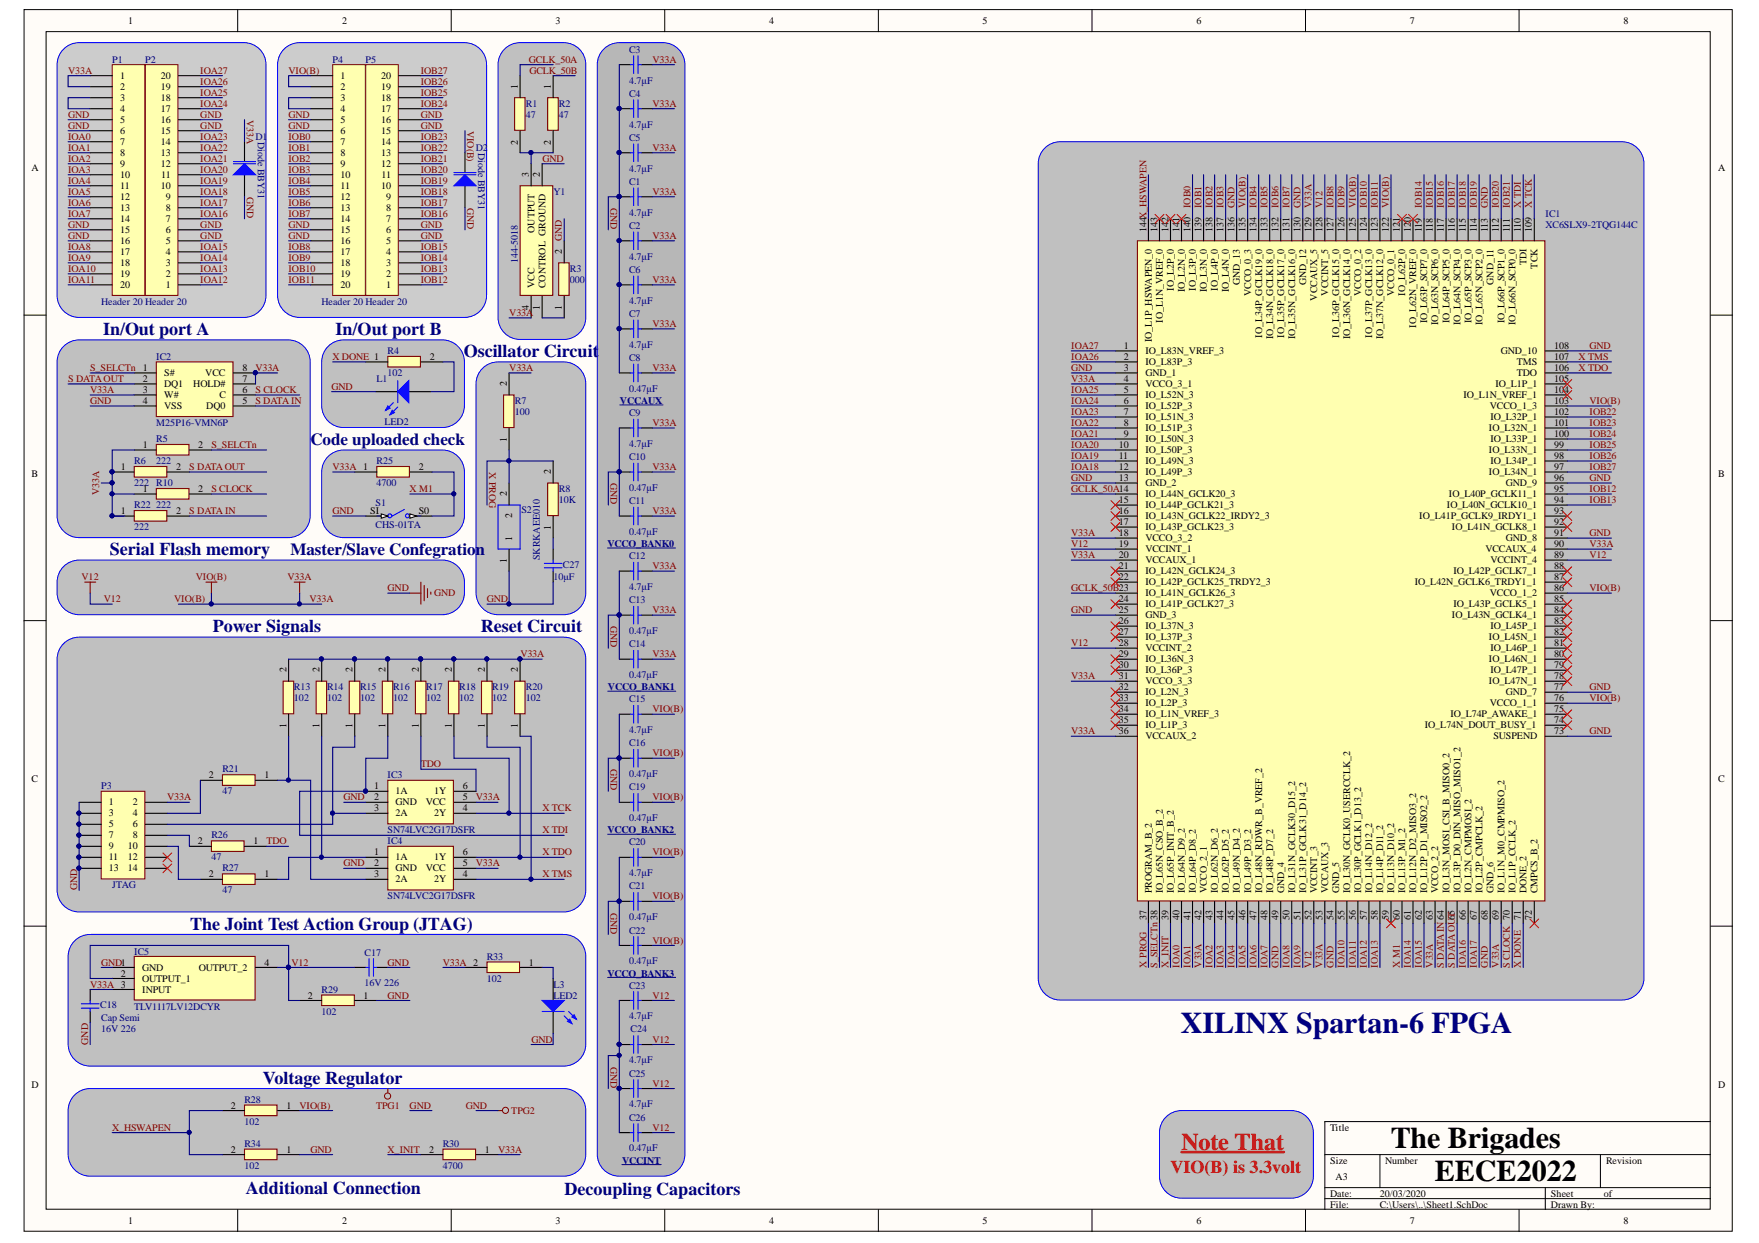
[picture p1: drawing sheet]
<svg xmlns="http://www.w3.org/2000/svg" width="297mm" height="210mm" viewBox="0 0 297 210" stroke-linecap="round" stroke-linejoin="round" font-family="sans-serif">
<defs><g id="words">
<text font-size="5.1" fill="#000080" x="199.4" y="174.4">XILINX Spartan-6 FPGA</text>
<g font-size="5.1">
<text x="234.9" y="193.9">The Brigades</text>
<text x="242.3" y="199.5">EECE2022</text>
</g>
<text font-size="4.1" fill="#f00" x="199.5" y="194.1">Note That</text>
<g font-size="3" fill="#000080">
<text x="17.4" y="56.5">In/Out port A</text>
<text x="56.7" y="56.5">In/Out port B</text>
<text x="78.3" y="60.2">Oscillator Circuit</text>
<text x="18.5" y="93.8">Serial Flash memory</text>
<text x="35.9" y="106.8">Power Signals</text>
<text x="81.2" y="106.8">Reset Circuit</text>
<text x="32.1" y="157">The Joint Test Action Group (JTAG)</text>
<text x="44.4" y="183">Voltage Regulator</text>
<text x="41.5" y="201.6">Additional Connection</text>
<text x="95.3" y="201.7">Decoupling Capacitors</text>
</g>
<text font-size="3" fill="#f00" x="197.6" y="198">VIO(B) is 3.3volt</text>
<g font-size="2.9" fill="#000080">
<text x="52.4" y="75.1">Code uploaded check</text>
<text x="49.1" y="93.7">Master/Slave Confegration</text>
</g>
<g font-size="1.7">
<text x="21.6" y="4.1">1</text>
<text x="57.8" y="4.1">2</text>
<text x="93.8" y="4.1">3</text>
<text x="129.9" y="4.1">4</text>
<text x="165.9" y="4.1">5</text>
<text x="202" y="4.1">6</text>
<text x="238.1" y="4.1">7</text>
<text x="274.2" y="4.1">8</text>
<text x="20.3" y="13.4">1</text>
<text x="20.3" y="15.2">2</text>
<text x="20.3" y="17.1">3</text>
<text x="27.1" y="17.1">18</text>
<text x="27.1" y="15.2">19</text>
<text x="27.1" y="13.4">20</text>
<text x="57.5" y="13.4">1</text>
<text x="57.5" y="15.2">2</text>
<text x="57.5" y="17.1">3</text>
<text x="64.4" y="17.1">18</text>
<text x="64.4" y="15.2">19</text>
<text x="64.4" y="13.4">20</text>
<text x="87.4" y="15" transform="rotate(-90 87.4 15)">1</text>
<text x="93" y="15" transform="rotate(-90 93 15)">1</text>
<text x="20.3" y="18.9">4</text>
<text x="20.3" y="20.8">5</text>
<text x="20.3" y="22.6">6</text>
<text x="27.1" y="22.6">15</text>
<text x="27.1" y="20.8">16</text>
<text x="27.1" y="18.9">17</text>
<text x="57.5" y="18.9">4</text>
<text x="57.5" y="20.8">5</text>
<text x="57.5" y="22.6">6</text>
<text x="64.4" y="22.6">15</text>
<text x="64.4" y="20.8">16</text>
<text x="64.4" y="18.9">17</text>
<text x="5.3" y="28.9">A</text>
<text x="20.3" y="24.5">7</text>
<text x="20.3" y="26.4">8</text>
<text x="20.3" y="28.2">9</text>
<text x="27.1" y="28.2">12</text>
<text x="27.1" y="26.4">13</text>
<text x="27.1" y="24.5">14</text>
<text x="57.5" y="24.5">7</text>
<text x="57.5" y="26.4">8</text>
<text x="57.5" y="28.2">9</text>
<text x="64.4" y="28.2">12</text>
<text x="64.4" y="26.4">13</text>
<text x="64.4" y="24.5">14</text>
<text x="87.4" y="24.4" transform="rotate(-90 87.4 24.4)">2</text>
<text x="89.3" y="29.9" transform="rotate(-90 89.3 29.9)">3</text>
<text x="91.2" y="29.9" transform="rotate(-90 91.2 29.9)">2</text>
<text x="93" y="24.4" transform="rotate(-90 93 24.4)">2</text>
<text x="290.2" y="28.9">A</text>
<text x="20.3" y="30.1">10</text>
<text x="20.3" y="31.9">11</text>
<text x="20.3" y="33.8">12</text>
<text x="20.3" y="35.7">13</text>
<text x="27.1" y="31.9">10</text>
<text x="27.2" y="30.1">11</text>
<text x="28" y="35.7">8</text>
<text x="28" y="33.8">9</text>
<text x="57.5" y="30.1">10</text>
<text x="57.5" y="31.9">11</text>
<text x="57.5" y="33.8">12</text>
<text x="57.5" y="35.7">13</text>
<text x="64.4" y="31.9">10</text>
<text x="64.4" y="30.1">11</text>
<text x="65.2" y="35.7">8</text>
<text x="65.2" y="33.8">9</text>
<text x="20.3" y="37.5">14</text>
<text x="20.3" y="39.4">15</text>
<text x="20.3" y="41.2">16</text>
<text x="28" y="41.2">5</text>
<text x="28" y="39.4">6</text>
<text x="28" y="37.5">7</text>
<text x="57.5" y="37.5">14</text>
<text x="57.5" y="39.4">15</text>
<text x="57.5" y="41.2">16</text>
<text x="65.2" y="41.2">5</text>
<text x="65.2" y="39.4">6</text>
<text x="65.2" y="37.5">7</text>
<text x="90.2" y="39.3" transform="rotate(-90 90.2 39.3)">OUTPUT</text>
<text x="193.6" y="39.2" transform="rotate(-90 193.6 39.2)">144X_HSWAPEN</text>
<text x="195.4" y="39.2" transform="rotate(-90 195.4 39.2)">143</text>
<text x="197.3" y="39.2" transform="rotate(-90 197.3 39.2)">142</text>
<text x="199.2" y="39.2" transform="rotate(-90 199.2 39.2)">141</text>
<text x="201" y="39.2" transform="rotate(-90 201 39.2)">140</text>
<text x="202.9" y="39.2" transform="rotate(-90 202.9 39.2)">139</text>
<text x="204.7" y="39.2" transform="rotate(-90 204.7 39.2)">138</text>
<text x="206.6" y="39.2" transform="rotate(-90 206.6 39.2)">137</text>
<text x="208.5" y="39.2" transform="rotate(-90 208.5 39.2)">136</text>
<text x="210.3" y="39.2" transform="rotate(-90 210.3 39.2)">135</text>
<text x="212.2" y="39.2" transform="rotate(-90 212.2 39.2)">134</text>
<text x="214" y="39.2" transform="rotate(-90 214 39.2)">133</text>
<text x="215.9" y="39.2" transform="rotate(-90 215.9 39.2)">132</text>
<text x="217.8" y="39.2" transform="rotate(-90 217.8 39.2)">131</text>
<text x="219.6" y="39.2" transform="rotate(-90 219.6 39.2)">130</text>
<text x="221.5" y="39.2" transform="rotate(-90 221.5 39.2)">129</text>
<text x="223.4" y="39.2" transform="rotate(-90 223.4 39.2)">128</text>
<text x="225.2" y="39.2" transform="rotate(-90 225.2 39.2)">127</text>
<text x="227.1" y="39.2" transform="rotate(-90 227.1 39.2)">126</text>
<text x="228.9" y="39.2" transform="rotate(-90 228.9 39.2)">125</text>
<text x="230.8" y="39.2" transform="rotate(-90 230.8 39.2)">124</text>
<text x="232.7" y="39.2" transform="rotate(-90 232.7 39.2)">123</text>
<text x="234.5" y="39.2" transform="rotate(-90 234.5 39.2)">122</text>
<text x="236.4" y="39.2" transform="rotate(-90 236.4 39.2)">121</text>
<text x="238.2" y="39.2" transform="rotate(-90 238.2 39.2)">120</text>
<text x="240.1" y="39.2" transform="rotate(-90 240.1 39.2)">119</text>
<text x="242" y="39.2" transform="rotate(-90 242 39.2)">118</text>
<text x="243.8" y="39.2" transform="rotate(-90 243.8 39.2)">117</text>
<text x="245.7" y="39.2" transform="rotate(-90 245.7 39.2)">116</text>
<text x="247.5" y="39.2" transform="rotate(-90 247.5 39.2)">115</text>
<text x="249.4" y="39.2" transform="rotate(-90 249.4 39.2)">114</text>
<text x="251.3" y="39.2" transform="rotate(-90 251.3 39.2)">113</text>
<text x="253.1" y="39.2" transform="rotate(-90 253.1 39.2)">112</text>
<text x="255" y="39.2" transform="rotate(-90 255 39.2)">111</text>
<text x="256.8" y="39.2" transform="rotate(-90 256.8 39.2)">110</text>
<text x="258.7" y="39.2" transform="rotate(-90 258.7 39.2)">109</text>
<text x="20.3" y="43.1">17</text>
<text x="20.3" y="44.9">18</text>
<text x="20.3" y="46.8">19</text>
<text x="28" y="46.8">2</text>
<text x="28" y="44.9">3</text>
<text x="28" y="43.1">4</text>
<text x="57.5" y="43.1">17</text>
<text x="57.5" y="44.9">18</text>
<text x="57.5" y="46.8">19</text>
<text x="65.2" y="46.8">2</text>
<text x="65.2" y="44.9">3</text>
<text x="65.2" y="43.1">4</text>
<text x="94.9" y="42.9" transform="rotate(-90 94.9 42.9)">2</text>
<text x="257.8" y="44.8" transform="rotate(-90 257.8 44.8)">TDI</text>
<text x="259.6" y="45.4" transform="rotate(-90 259.6 45.4)">TCK</text>
<text x="20.3" y="48.7">20</text>
<text x="28" y="48.7">1</text>
<text x="57.5" y="48.7">20</text>
<text x="65.2" y="48.7">1</text>
<text x="89.3" y="52.3" transform="rotate(-90 89.3 52.3)">4</text>
<text x="90.2" y="48.7" transform="rotate(-90 90.2 48.7)">VCC</text>
<text x="91.2" y="52.3" transform="rotate(-90 91.2 52.3)">1</text>
<text x="92.1" y="48.7" transform="rotate(-90 92.1 48.7)">CONTROL GROUND</text>
<text x="94.9" y="52.3" transform="rotate(-90 94.9 52.3)">1</text>
<text x="198.2" y="49.1" transform="rotate(-90 198.2 49.1)">IO_L2P_0</text>
<text x="200.1" y="49.3" transform="rotate(-90 200.1 49.3)">IO_L2N_0</text>
<text x="202" y="49.1" transform="rotate(-90 202 49.1)">IO_L3P_0</text>
<text x="203.8" y="49.3" transform="rotate(-90 203.8 49.3)">IO_L3N_0</text>
<text x="205.7" y="49.1" transform="rotate(-90 205.7 49.1)">IO_L4P_0</text>
<text x="207.5" y="49.3" transform="rotate(-90 207.5 49.3)">IO_L4N_0</text>
<text x="209.4" y="48.2" transform="rotate(-90 209.4 48.2)">GND_13</text>
<text x="211.3" y="50" transform="rotate(-90 211.3 50)">VCCO_0_3</text>
<text x="220.6" y="48.2" transform="rotate(-90 220.6 48.2)">GND_12</text>
<text x="222.4" y="50.8" transform="rotate(-90 222.4 50.8)">VCCAUX_5</text>
<text x="224.3" y="49.9" transform="rotate(-90 224.3 49.9)">VCCINT_5</text>
<text x="229.9" y="50" transform="rotate(-90 229.9 50)">VCCO_0_2</text>
<text x="235.4" y="50" transform="rotate(-90 235.4 50)">VCCO_0_1</text>
<text x="237.3" y="49.9" transform="rotate(-90 237.3 49.9)">IO_L62P_0</text>
<text x="252.2" y="48.1" transform="rotate(-90 252.2 48.1)">GND_11</text>
<text x="189.8" y="58.9">1</text>
<text x="193.4" y="59.8">IO_L83N_VREF_3</text>
<text x="194.5" y="57.8" transform="rotate(-90 194.5 57.8)">IO_L1P_HSWAPEN_0</text>
<text x="196.4" y="54.5" transform="rotate(-90 196.4 54.5)">IO_L1N_VREF_0</text>
<text x="213.1" y="57" transform="rotate(-90 213.1 57)">IO_L34P_GCLK19_0</text>
<text x="215" y="57.3" transform="rotate(-90 215 57.3)">IO_L34N_GCLK18_0</text>
<text x="216.8" y="57" transform="rotate(-90 216.8 57)">IO_L35P_GCLK17_0</text>
<text x="218.7" y="57.3" transform="rotate(-90 218.7 57.3)">IO_L35N_GCLK16_0</text>
<text x="226.1" y="57" transform="rotate(-90 226.1 57)">IO_L36P_GCLK15_0</text>
<text x="228" y="57.3" transform="rotate(-90 228 57.3)">IO_L36N_GCLK14_0</text>
<text x="231.7" y="57" transform="rotate(-90 231.7 57)">IO_L37P_GCLK13_0</text>
<text x="233.6" y="57.3" transform="rotate(-90 233.6 57.3)">IO_L37N_GCLK12_0</text>
<text x="239.2" y="55.3" transform="rotate(-90 239.2 55.3)">IO_L62N_VREF_0</text>
<text x="241" y="54.6" transform="rotate(-90 241 54.6)">IO_L63P_SCP7_0</text>
<text x="242.9" y="54.8" transform="rotate(-90 242.9 54.8)">IO_L63N_SCP6_0</text>
<text x="244.7" y="54.6" transform="rotate(-90 244.7 54.6)">IO_L64P_SCP5_0</text>
<text x="246.6" y="54.8" transform="rotate(-90 246.6 54.8)">IO_L64N_SCP4_0</text>
<text x="248.5" y="54.6" transform="rotate(-90 248.5 54.6)">IO_L65P_SCP3_0</text>
<text x="250.3" y="54.8" transform="rotate(-90 250.3 54.8)">IO_L65N_SCP2_0</text>
<text x="253.5" y="59.8">GND_10</text>
<text x="254" y="54.6" transform="rotate(-90 254 54.6)">IO_L66P_SCP1_0</text>
<text x="255.9" y="54.8" transform="rotate(-90 255.9 54.8)">IO_L66N_SCP0_0</text>
<text x="262.4" y="58.9">108</text>
<text x="24.1" y="64.5">2</text>
<text x="27.7" y="63.5">S#</text>
<text x="27.7" y="65.4">DQ1</text>
<text x="32.6" y="65.4">HOLD#</text>
<text x="34.7" y="63.5">VCC</text>
<text x="40.9" y="62.6">8</text>
<text x="40.9" y="64.5">7</text>
<text x="72.6" y="60.7">2</text>
<text x="85.6" y="65.2" transform="rotate(-90 85.6 65.2)">2</text>
<text x="189.8" y="60.7">2</text>
<text x="189.8" y="62.6">3</text>
<text x="189.8" y="64.5">4</text>
<text x="193.4" y="61.7">IO_L83P_3</text>
<text x="193.4" y="63.5">GND_1</text>
<text x="193.4" y="65.4">VCCO_3_1</text>
<text x="252.5" y="65.4">IO_L1P_1</text>
<text x="256.2" y="61.7">TMS</text>
<text x="256.2" y="63.5">TDO</text>
<text x="262.4" y="60.7">107</text>
<text x="262.4" y="62.6">106</text>
<text x="262.4" y="64.5">105</text>
<text x="24.1" y="66.3">3</text>
<text x="24.1" y="68.2">4</text>
<text x="27.7" y="67.2">W#</text>
<text x="27.7" y="69.1">VSS</text>
<text x="34.8" y="69.1">DQ0</text>
<text x="37" y="67.2">C</text>
<text x="40.9" y="66.3">6</text>
<text x="40.9" y="68.2">5</text>
<text x="189.8" y="66.3">5</text>
<text x="189.8" y="68.2">6</text>
<text x="189.8" y="70">7</text>
<text x="189.8" y="71.9">8</text>
<text x="193.4" y="67.2">IO_L52N_3</text>
<text x="193.4" y="69.1">IO_L52P_3</text>
<text x="193.4" y="71">IO_L51N_3</text>
<text x="247.1" y="67.2">IO_L1N_VREF_1</text>
<text x="251.6" y="69.1">VCCO_1_3</text>
<text x="251.7" y="71">IO_L32P_1</text>
<text x="262.4" y="66.3">104</text>
<text x="262.4" y="68.2">103</text>
<text x="262.4" y="70">102</text>
<text x="262.4" y="71.9">101</text>
<text x="24.1" y="75.6">1</text>
<text x="33.5" y="75.6">2</text>
<text x="85.6" y="74.6" transform="rotate(-90 85.6 74.6)">1</text>
<text x="188.9" y="75.6">10</text>
<text x="188.9" y="77.5">11</text>
<text x="189.8" y="73.8">9</text>
<text x="193.4" y="72.8">IO_L51P_3</text>
<text x="193.4" y="74.7">IO_L50N_3</text>
<text x="193.4" y="76.5">IO_L50P_3</text>
<text x="251.4" y="72.8">IO_L32N_1</text>
<text x="251.4" y="76.5">IO_L33N_1</text>
<text x="251.7" y="74.7">IO_L33P_1</text>
<text x="262.4" y="73.8">100</text>
<text x="262.4" y="75.6">99</text>
<text x="262.4" y="77.5">98</text>
<text x="5.3" y="80.5">B</text>
<text x="20.4" y="79.3">1</text>
<text x="24.1" y="83">1</text>
<text x="29.8" y="79.3">2</text>
<text x="33.5" y="83">2</text>
<text x="70.7" y="79.3">2</text>
<text x="85.6" y="83.8" transform="rotate(-90 85.6 83.8)">2</text>
<text x="93" y="80.1" transform="rotate(-90 93 80.1)">2</text>
<text x="188.9" y="79.3">12</text>
<text x="188.9" y="81.2">13</text>
<text x="193.4" y="78.4">IO_L49N_3</text>
<text x="193.4" y="80.3">IO_L49P_3</text>
<text x="193.4" y="82.1">GND_2</text>
<text x="193.4" y="84">IO_L44N_GCLK20_3</text>
<text x="244.7" y="84">IO_L40P_GCLK11_1</text>
<text x="251.4" y="80.3">IO_L34N_1</text>
<text x="251.7" y="78.4">IO_L34P_1</text>
<text x="254.3" y="82.1">GND_9</text>
<text x="262.4" y="79.3">97</text>
<text x="262.4" y="81.2">96</text>
<text x="262.4" y="83">95</text>
<text x="290.2" y="80.5">B</text>
<text x="20.4" y="86.8">1</text>
<text x="29.8" y="86.8">2</text>
<text x="62.5" y="86.8">SI</text>
<text x="70.7" y="86.8">S0</text>
<text x="86.5" y="87.4" transform="rotate(-90 86.5 87.4)">2</text>
<text x="93" y="89.5" transform="rotate(-90 93 89.5)">1</text>
<text x="188.9" y="84.9">15</text>
<text x="188.9" y="86.8">16</text>
<text x="188.9" y="88.6">17</text>
<text x="193.4" y="85.8">IO_L44P_GCLK21_3</text>
<text x="193.4" y="87.7">IO_L43N_GCLK22_IRDY2_3</text>
<text x="193.4" y="89.6">IO_L43P_GCLK23_3</text>
<text x="239.7" y="87.7">IO_L41P_GCLK9_IRDY1_1</text>
<text x="244.3" y="85.8">IO_L40N_GCLK10_1</text>
<text x="245.2" y="89.6">IO_L41N_GCLK8_1</text>
<text x="262.4" y="84.9">94</text>
<text x="262.4" y="86.8">93</text>
<text x="262.4" y="88.6">92</text>
<text x="85.6" y="95" transform="rotate(-90 85.6 95)">1</text>
<text x="86.5" y="91.4" transform="rotate(-90 86.5 91.4)">1</text>
<text x="188.9" y="90.5">18</text>
<text x="188.9" y="92.3">19</text>
<text x="188.9" y="94.2">20</text>
<text x="193.4" y="91.4">VCCO_3_2</text>
<text x="193.4" y="93.3">VCCINT_1</text>
<text x="193.4" y="95.1">VCCAUX_1</text>
<text x="250.8" y="93.3">VCCAUX_4</text>
<text x="251.7" y="95.1">VCCINT_4</text>
<text x="254.3" y="91.4">GND_8</text>
<text x="262.4" y="90.5">91</text>
<text x="262.4" y="92.3">90</text>
<text x="262.4" y="94.2">89</text>
<text x="188.9" y="96.1">21</text>
<text x="188.9" y="97.9">22</text>
<text x="188.9" y="101.6">24</text>
<text x="193.4" y="97">IO_L42N_GCLK24_3</text>
<text x="193.4" y="98.8">IO_L42P_GCLK25_TRDY2_3</text>
<text x="193.4" y="100.7">IO_L41N_GCLK26_3</text>
<text x="238.9" y="98.8">IO_L42N_GCLK6_TRDY1_1</text>
<text x="245.4" y="97">IO_L42P_GCLK7_1</text>
<text x="251.6" y="100.7">VCCO_1_2</text>
<text x="262.4" y="96.1">88</text>
<text x="262.4" y="97.9">87</text>
<text x="262.4" y="99.8">86</text>
<text x="262.4" y="101.6">85</text>
<text x="188.9" y="103.5">25</text>
<text x="188.9" y="105.3">26</text>
<text x="188.9" y="107.2">27</text>
<text x="193.4" y="102.6">IO_L41P_GCLK27_3</text>
<text x="193.4" y="104.4">GND_3</text>
<text x="193.4" y="106.3">IO_L37N_3</text>
<text x="245.2" y="104.4">IO_L43N_GCLK4_1</text>
<text x="245.4" y="102.6">IO_L43P_GCLK5_1</text>
<text x="251.7" y="106.3">IO_L45P_1</text>
<text x="262.4" y="103.5">84</text>
<text x="262.4" y="105.3">83</text>
<text x="262.4" y="107.2">82</text>
<text x="48.4" y="113.5" transform="rotate(-90 48.4 113.5)">2</text>
<text x="54" y="113.5" transform="rotate(-90 54 113.5)">2</text>
<text x="59.5" y="113.5" transform="rotate(-90 59.5 113.5)">2</text>
<text x="65.1" y="113.5" transform="rotate(-90 65.1 113.5)">2</text>
<text x="70.7" y="113.5" transform="rotate(-90 70.7 113.5)">2</text>
<text x="76.3" y="113.5" transform="rotate(-90 76.3 113.5)">2</text>
<text x="81.9" y="113.5" transform="rotate(-90 81.9 113.5)">2</text>
<text x="87.4" y="113.5" transform="rotate(-90 87.4 113.5)">2</text>
<text x="188.9" y="109.1">28</text>
<text x="188.9" y="110.9">29</text>
<text x="188.9" y="112.8">30</text>
<text x="193.4" y="108.1">IO_L37P_3</text>
<text x="193.4" y="110">VCCINT_2</text>
<text x="193.4" y="111.9">IO_L36N_3</text>
<text x="193.4" y="113.7">IO_L36P_3</text>
<text x="251.4" y="108.1">IO_L45N_1</text>
<text x="251.4" y="111.9">IO_L46N_1</text>
<text x="251.7" y="110">IO_L46P_1</text>
<text x="251.7" y="113.7">IO_L47P_1</text>
<text x="262.4" y="109.1">81</text>
<text x="262.4" y="110.9">80</text>
<text x="262.4" y="112.8">79</text>
<text x="188.9" y="114.6">31</text>
<text x="188.9" y="116.5">32</text>
<text x="188.9" y="118.4">33</text>
<text x="193.4" y="115.6">VCCO_3_3</text>
<text x="193.4" y="117.4">IO_L2N_3</text>
<text x="193.4" y="119.3">IO_L2P_3</text>
<text x="251.4" y="115.6">IO_L47N_1</text>
<text x="251.6" y="119.3">VCCO_1_1</text>
<text x="254.3" y="117.4">GND_7</text>
<text x="262.4" y="114.6">78</text>
<text x="262.4" y="116.5">77</text>
<text x="262.4" y="118.4">76</text>
<text x="48.4" y="122.9" transform="rotate(-90 48.4 122.9)">1</text>
<text x="54" y="122.9" transform="rotate(-90 54 122.9)">1</text>
<text x="59.5" y="122.9" transform="rotate(-90 59.5 122.9)">1</text>
<text x="65.1" y="122.9" transform="rotate(-90 65.1 122.9)">1</text>
<text x="70.7" y="122.9" transform="rotate(-90 70.7 122.9)">1</text>
<text x="76.3" y="122.9" transform="rotate(-90 76.3 122.9)">1</text>
<text x="81.9" y="122.9" transform="rotate(-90 81.9 122.9)">1</text>
<text x="87.4" y="122.9" transform="rotate(-90 87.4 122.9)">1</text>
<text x="188.9" y="120.2">34</text>
<text x="188.9" y="122.1">35</text>
<text x="188.9" y="123.9">36</text>
<text x="193.4" y="121.1">IO_L1N_VREF_3</text>
<text x="193.4" y="123">IO_L1P_3</text>
<text x="193.4" y="124.9">VCCAUX_2</text>
<text x="240.6" y="123">IO_L74N_DOUT_BUSY_1</text>
<text x="244.9" y="121.1">IO_L74P_AWAKE_1</text>
<text x="252.2" y="124.9">SUSPEND</text>
<text x="262.4" y="120.2">75</text>
<text x="262.4" y="122.1">74</text>
<text x="262.4" y="123.9">73</text>
<text x="35.3" y="131.4">2</text>
<text x="44.7" y="131.4">1</text>
<text x="5.3" y="132.1">C</text>
<text x="18.4" y="136">1</text>
<text x="18.4" y="137.9">3</text>
<text x="22.4" y="136">2</text>
<text x="22.4" y="137.9">4</text>
<text x="63.2" y="133.2">1</text>
<text x="63.2" y="135.1">2</text>
<text x="63.2" y="136.9">3</text>
<text x="66.8" y="134.2">1A</text>
<text x="66.8" y="136">GND</text>
<text x="66.8" y="137.9">2A</text>
<text x="71.9" y="136">VCC</text>
<text x="73.3" y="134.2">1Y</text>
<text x="73.3" y="137.9">2Y</text>
<text x="78.1" y="133.2">6</text>
<text x="78.1" y="135.1">5</text>
<text x="78.1" y="136.9">4</text>
<text x="290.2" y="132.1">C</text>
<text x="18.4" y="139.7">5</text>
<text x="18.4" y="141.6">7</text>
<text x="18.4" y="143.4">9</text>
<text x="21.6" y="143.4">10</text>
<text x="22.4" y="139.7">6</text>
<text x="22.4" y="141.6">8</text>
<text x="33.4" y="142.5">2</text>
<text x="42.8" y="142.5">1</text>
<text x="18.4" y="145.3">11</text>
<text x="18.4" y="147.2">13</text>
<text x="21.6" y="145.3">12</text>
<text x="21.6" y="147.2">14</text>
<text x="35.3" y="148.1">2</text>
<text x="44.7" y="148.1">1</text>
<text x="63.2" y="144.4">1</text>
<text x="63.2" y="146.2">2</text>
<text x="63.2" y="148.1">3</text>
<text x="66.8" y="145.3">1A</text>
<text x="66.8" y="147.2">GND</text>
<text x="66.8" y="149">2A</text>
<text x="71.9" y="147.2">VCC</text>
<text x="73.3" y="145.3">1Y</text>
<text x="73.3" y="149">2Y</text>
<text x="78.1" y="144.4">6</text>
<text x="78.1" y="146.2">5</text>
<text x="78.1" y="148.1">4</text>
<text x="193.6" y="155.4" transform="rotate(-90 193.6 155.4)">37</text>
<text x="194.5" y="150.9" transform="rotate(-90 194.5 150.9)">PROGRAM_B_2</text>
<text x="196.4" y="150.9" transform="rotate(-90 196.4 150.9)">IO_L65N_CSO_B_2</text>
<text x="197.3" y="155.4" transform="rotate(-90 197.3 155.4)">39</text>
<text x="198.2" y="150.9" transform="rotate(-90 198.2 150.9)">IO_L65P_INIT_B_2</text>
<text x="199.2" y="155.4" transform="rotate(-90 199.2 155.4)">40</text>
<text x="200.1" y="150.9" transform="rotate(-90 200.1 150.9)">IO_L64N_D9_2</text>
<text x="201" y="155.4" transform="rotate(-90 201 155.4)">41</text>
<text x="202" y="150.9" transform="rotate(-90 202 150.9)">IO_L64P_D8_2</text>
<text x="202.9" y="155.4" transform="rotate(-90 202.9 155.4)">42</text>
<text x="203.8" y="150.9" transform="rotate(-90 203.8 150.9)">VCCO_2_1</text>
<text x="204.7" y="155.4" transform="rotate(-90 204.7 155.4)">43</text>
<text x="205.7" y="150.9" transform="rotate(-90 205.7 150.9)">IO_L62N_D6_2</text>
<text x="206.6" y="155.4" transform="rotate(-90 206.6 155.4)">44</text>
<text x="207.5" y="150.9" transform="rotate(-90 207.5 150.9)">IO_L62P_D5_2</text>
<text x="208.5" y="155.4" transform="rotate(-90 208.5 155.4)">45</text>
<text x="209.4" y="150.9" transform="rotate(-90 209.4 150.9)">IO_L49N_D4_2</text>
<text x="210.3" y="155.4" transform="rotate(-90 210.3 155.4)">46</text>
<text x="211.3" y="150.9" transform="rotate(-90 211.3 150.9)">IO_L49P_D3_2</text>
<text x="212.2" y="155.4" transform="rotate(-90 212.2 155.4)">47</text>
<text x="213.1" y="150.9" transform="rotate(-90 213.1 150.9)">IO_L48N_RDWR_B_VREF_2</text>
<text x="214" y="155.4" transform="rotate(-90 214 155.4)">48</text>
<text x="215" y="150.9" transform="rotate(-90 215 150.9)">IO_L48P_D7_2</text>
<text x="215.9" y="155.4" transform="rotate(-90 215.9 155.4)">49</text>
<text x="216.8" y="150.9" transform="rotate(-90 216.8 150.9)">GND_4</text>
<text x="217.8" y="155.4" transform="rotate(-90 217.8 155.4)">50</text>
<text x="218.7" y="150.9" transform="rotate(-90 218.7 150.9)">IO_L31N_GCLK30_D15_2</text>
<text x="219.6" y="155.4" transform="rotate(-90 219.6 155.4)">51</text>
<text x="220.6" y="150.9" transform="rotate(-90 220.6 150.9)">IO_L31P_GCLK31_D14_2</text>
<text x="221.5" y="155.4" transform="rotate(-90 221.5 155.4)">52</text>
<text x="222.4" y="150.9" transform="rotate(-90 222.4 150.9)">VCCINT_3</text>
<text x="223.4" y="155.4" transform="rotate(-90 223.4 155.4)">53</text>
<text x="224.3" y="150.9" transform="rotate(-90 224.3 150.9)">VCCAUX_3</text>
<text x="225.2" y="155.4" transform="rotate(-90 225.2 155.4)">54</text>
<text x="226.1" y="150.9" transform="rotate(-90 226.1 150.9)">GND_5</text>
<text x="227.1" y="155.4" transform="rotate(-90 227.1 155.4)">55</text>
<text x="228" y="150.9" transform="rotate(-90 228 150.9)">IO_L30N_GCLK0_USERCCLK_2</text>
<text x="228.9" y="155.4" transform="rotate(-90 228.9 155.4)">56</text>
<text x="229.9" y="150.9" transform="rotate(-90 229.9 150.9)">IO_L30P_GCLK1_D13_2</text>
<text x="230.8" y="155.4" transform="rotate(-90 230.8 155.4)">57</text>
<text x="231.7" y="150.9" transform="rotate(-90 231.7 150.9)">IO_L14N_D12_2</text>
<text x="232.7" y="155.4" transform="rotate(-90 232.7 155.4)">58</text>
<text x="233.6" y="150.9" transform="rotate(-90 233.6 150.9)">IO_L14P_D11_2</text>
<text x="234.5" y="155.4" transform="rotate(-90 234.5 155.4)">59</text>
<text x="235.4" y="150.9" transform="rotate(-90 235.4 150.9)">IO_L13N_D10_2</text>
<text x="236.4" y="155.4" transform="rotate(-90 236.4 155.4)">60</text>
<text x="237.3" y="150.9" transform="rotate(-90 237.3 150.9)">IO_L13P_M1_2</text>
<text x="238.2" y="155.4" transform="rotate(-90 238.2 155.4)">61</text>
<text x="239.2" y="150.9" transform="rotate(-90 239.2 150.9)">IO_L12N_D2_MISO3_2</text>
<text x="240.1" y="155.4" transform="rotate(-90 240.1 155.4)">62</text>
<text x="241" y="150.9" transform="rotate(-90 241 150.9)">IO_L12P_D1_MISO2_2</text>
<text x="242" y="155.4" transform="rotate(-90 242 155.4)">63</text>
<text x="242.9" y="150.9" transform="rotate(-90 242.9 150.9)">VCCO_2_2</text>
<text x="244.7" y="150.9" transform="rotate(-90 244.7 150.9)">IO_L3N_MOSI_CSI_B_MISO0_2</text>
<text x="246.6" y="150.9" transform="rotate(-90 246.6 150.9)">IO_L3P_D0_DIN_MISO_MISO1_2</text>
<text x="247.5" y="155.4" transform="rotate(-90 247.5 155.4)">66</text>
<text x="248.5" y="150.9" transform="rotate(-90 248.5 150.9)">IO_L2N_CMPMOSI_2</text>
<text x="249.4" y="155.4" transform="rotate(-90 249.4 155.4)">67</text>
<text x="250.3" y="150.9" transform="rotate(-90 250.3 150.9)">IO_L2P_CMPCLK_2</text>
<text x="251.3" y="155.4" transform="rotate(-90 251.3 155.4)">68</text>
<text x="252.2" y="150.9" transform="rotate(-90 252.2 150.9)">GND_6</text>
<text x="253.1" y="155.4" transform="rotate(-90 253.1 155.4)">69</text>
<text x="254" y="150.9" transform="rotate(-90 254 150.9)">IO_L1N_M0_CMPMISO_2</text>
<text x="255.9" y="150.9" transform="rotate(-90 255.9 150.9)">IO_L1P_CCLK_2</text>
<text x="256.8" y="155.4" transform="rotate(-90 256.8 155.4)">71</text>
<text x="257.8" y="150.9" transform="rotate(-90 257.8 150.9)">DONE_2</text>
<text x="258.7" y="155.4" transform="rotate(-90 258.7 155.4)">72</text>
<text x="259.6" y="150.9" transform="rotate(-90 259.6 150.9)">CMPCS_B_2</text>
<text x="20.4" y="164.9">2</text>
<text x="24" y="164">GND</text>
<text x="24" y="165.8">OUTPUT_1</text>
<text x="24" y="167.7">INPUT</text>
<text x="33.6" y="164">OUTPUT_2</text>
<text x="44.7" y="163">4</text>
<text x="89.3" y="163">1</text>
<text x="52" y="168.6">2</text>
<text x="61.4" y="168.6">1</text>
<text x="5.3" y="183.7">D</text>
<text x="290.2" y="183.7">D</text>
<text x="39" y="187.2">2</text>
<text x="48.4" y="187.2">1</text>
<text x="224.6" y="190.9">Title</text>
<text x="39" y="194.6">2</text>
<text x="48.4" y="194.6">1</text>
<text x="72.5" y="194.6">2</text>
<text x="81.9" y="194.6">1</text>
<text x="224.6" y="196.5">Size</text>
<text x="233.9" y="196.5">Number</text>
<text x="271.2" y="196.5">Revision</text>
<text x="224.6" y="202.1">Date:</text>
<text x="224.6" y="203.9">File:</text>
<text x="225.5" y="199.3">A3</text>
<text x="233" y="202.1">20/03/2020</text>
<text x="233" y="203.9">C:\Users\..\Sheet1.SchDoc</text>
<text x="261.9" y="202.1">Sheet</text>
<text x="261.9" y="203.9">Drawn By:</text>
<text x="270.8" y="202.1">of</text>
<text x="21.6" y="206.7">1</text>
<text x="57.8" y="206.7">2</text>
<text x="93.8" y="206.7">3</text>
<text x="129.9" y="206.7">4</text>
<text x="165.9" y="206.7">5</text>
<text x="202" y="206.7">6</text>
<text x="238.1" y="206.7">7</text>
<text x="274.2" y="206.7">8</text>
</g>
<g font-size="1.7" fill="#000080">
<text x="18.9" y="10.6">P1</text>
<text x="24.5" y="10.6">P2</text>
<text x="56.2" y="10.6">P4</text>
<text x="61.7" y="10.6">P5</text>
<text x="106.2" y="8.9">C3</text>
<text x="88.8" y="18">R1</text>
<text x="94.4" y="18">R2</text>
<text x="106.2" y="14.1">4.7μF</text>
<text x="106.2" y="16.3">C4</text>
<text x="43.1" y="23.6">D1</text>
<text x="43.6" y="23.9" transform="rotate(90 43.6 23.9)">Diode BBY31</text>
<text x="88.8" y="19.9">47</text>
<text x="94.4" y="19.9">47</text>
<text x="106.2" y="23.7">C5</text>
<text x="106.2" y="21.5">4.7μF</text>
<text x="80.3" y="25.4">D2</text>
<text x="80.8" y="25.8" transform="rotate(90 80.8 25.8)">Diode BBY31</text>
<text x="106.2" y="29">4.7μF</text>
<text x="93.5" y="32.9">Y1</text>
<text x="106.2" y="31.2">C1</text>
<text x="106.2" y="36.4">4.7μF</text>
<text x="106.2" y="38.6">C2</text>
<text x="261" y="36.6">IC1</text>
<text x="261" y="38.4">XC6SLX9-2TQG144C</text>
<text x="87.4" y="44.4" transform="rotate(-90 87.4 44.4)">144-5018</text>
<text x="96.2" y="45.9">R3</text>
<text x="96.2" y="47.7">000</text>
<text x="106.2" y="43.8">4.7μF</text>
<text x="106.2" y="46">C6</text>
<text x="17.1" y="51.5">Header 20 Header 20</text>
<text x="54.3" y="51.5">Header 20 Header 20</text>
<text x="106.2" y="51.3">4.7μF</text>
<text x="106.2" y="53.5">C7</text>
<text x="65.5" y="59.8">R4</text>
<text x="106.2" y="58.7">4.7μF</text>
<text x="26.4" y="60.7">IC2</text>
<text x="63.6" y="64.5">L1</text>
<text x="65.5" y="63.5">102</text>
<text x="106.2" y="60.9">C8</text>
<text x="26.4" y="71.9">M25P16-VMN6P</text>
<text x="64.9" y="71.7">LED2</text>
<text x="86.9" y="68.2">R7</text>
<text x="86.9" y="70">100</text>
<text x="104.7" y="68.2">VCCAUX</text>
<text x="106.2" y="66.1">0.47μF</text>
<text x="106.2" y="70.2">C9</text>
<text x="26.4" y="74.7">R5</text>
<text x="106.2" y="75.4">4.7μF</text>
<text x="106.2" y="77.6">C10</text>
<text x="22.7" y="78.4">R6</text>
<text x="22.7" y="82.1">222 R10</text>
<text x="26.4" y="78.4">222</text>
<text x="63.6" y="78.4">R25</text>
<text x="63.6" y="82.1">4700</text>
<text x="94.4" y="83">R8</text>
<text x="106.2" y="82.9">0.47μF</text>
<text x="22.7" y="85.8">R22</text>
<text x="22.7" y="89.6">222</text>
<text x="26.4" y="85.8">222</text>
<text x="63.4" y="85.5">S1</text>
<text x="63.4" y="89.2">CHS-01TA</text>
<text x="88" y="86.6">S2</text>
<text x="94.4" y="84.9">10K</text>
<text x="106.2" y="85.1">C11</text>
<text x="91.2" y="94.6" transform="rotate(-90 91.2 94.6)">SKRKAEE010</text>
<text x="95.1" y="95.9">C27</text>
<text x="102.6" y="92.3">VCCO_BANK0</text>
<text x="106.2" y="90.3">0.47μF</text>
<text x="106.2" y="94.4">C12</text>
<text x="93.5" y="97.9">10μF</text>
<text x="106.2" y="99.6">4.7μF</text>
<text x="106.2" y="101.8">C13</text>
<text x="106.2" y="107">0.47μF</text>
<text x="106.2" y="109.3">C14</text>
<text x="49.6" y="116.5">R13</text>
<text x="49.6" y="118.4">102</text>
<text x="55.2" y="116.5">R14</text>
<text x="55.2" y="118.4">102</text>
<text x="60.8" y="116.5">R15</text>
<text x="60.8" y="118.4">102</text>
<text x="66.4" y="116.5">R16</text>
<text x="66.4" y="118.4">102</text>
<text x="72" y="116.5">R17</text>
<text x="72" y="118.4">102</text>
<text x="77.6" y="116.5">R18</text>
<text x="77.6" y="118.4">102</text>
<text x="83.1" y="116.5">R19</text>
<text x="83.1" y="118.4">102</text>
<text x="88.8" y="116.5">R20</text>
<text x="88.8" y="118.4">102</text>
<text x="102.7" y="116.5">VCCO_BANK1</text>
<text x="106.2" y="114.5">0.47μF</text>
<text x="106.2" y="118.6">C15</text>
<text x="106.2" y="123.8">4.7μF</text>
<text x="37.5" y="130.4">R21</text>
<text x="65.5" y="131.4">IC3</text>
<text x="106.2" y="126">C16</text>
<text x="106.2" y="131.2">0.47μF</text>
<text x="17.1" y="133.2">P3</text>
<text x="37.5" y="134.2">47</text>
<text x="106.2" y="133.5">C19</text>
<text x="35.7" y="141.6">R26</text>
<text x="65.5" y="140.7">SN74LVC2G17DSFR</text>
<text x="65.5" y="142.5">IC4</text>
<text x="102.6" y="140.7">VCCO_BANK2</text>
<text x="106.2" y="142.8">C20</text>
<text x="106.2" y="138.6">0.47μF</text>
<text x="18.9" y="150">JTAG</text>
<text x="35.7" y="145.3">47</text>
<text x="37.5" y="147.2">R27</text>
<text x="106.2" y="147.9">4.7μF</text>
<text x="37.5" y="150.9">47</text>
<text x="65.5" y="151.8">SN74LVC2G17DSFR</text>
<text x="106.2" y="150.2">C21</text>
<text x="106.2" y="155.4">0.47μF</text>
<text x="22.7" y="161.2">IC5</text>
<text x="61.6" y="161.4">C17</text>
<text x="106.2" y="157.6">C22</text>
<text x="54.3" y="167.7">R29</text>
<text x="61.6" y="166.5">16V 226</text>
<text x="82.2" y="162.1">R33</text>
<text x="82.2" y="165.8">102</text>
<text x="93.5" y="166.8">L3</text>
<text x="102.6" y="164.9">VCCO_BANK3</text>
<text x="106.2" y="166.9">C23</text>
<text x="106.2" y="162.8">0.47μF</text>
<text x="16.9" y="170.2">C18</text>
<text x="17.1" y="172.3">Cap Semi</text>
<text x="22.7" y="170.5">TLV1117LV12DCYR</text>
<text x="54.3" y="171.4">102</text>
<text x="93.5" y="168.6">LED2</text>
<text x="106.2" y="172.1">4.7μF</text>
<text x="17.1" y="174.2">16V 226</text>
<text x="106.2" y="179.5">4.7μF</text>
<text x="106.5" y="174.2">C24</text>
<text x="106.2" y="181.8">C25</text>
<text x="41.3" y="186.3">R28</text>
<text x="41.3" y="190">102</text>
<text x="106.2" y="187">4.7μF</text>
<text x="106.2" y="189.2">C26</text>
<text x="41.3" y="193.7">R34</text>
<text x="41.3" y="197.4">102</text>
<text x="74.8" y="193.7">R30</text>
<text x="74.8" y="197.4">4700</text>
<text x="105" y="196.5">VCCINT</text>
<text x="106.2" y="194.4">0.47μF</text>
</g>
<g font-size="1.7" fill="#800000">
<text x="89.3" y="10.6">GCLK_50A</text>
<text x="110.2" y="10.6">V33A</text>
<text x="11.5" y="12.4">V33A</text>
<text x="33.8" y="12.4">IOA27</text>
<text x="33.8" y="14.3">IOA26</text>
<text x="33.8" y="16.1">IOA25</text>
<text x="33.8" y="18">IOA24</text>
<text x="48.7" y="12.4">VIO(B)</text>
<text x="71" y="12.4">IOB27</text>
<text x="71" y="14.3">IOB26</text>
<text x="71" y="16.1">IOB25</text>
<text x="71" y="18">IOB24</text>
<text x="89.4" y="12.4">GCLK_50B</text>
<text x="110.2" y="18">V33A</text>
<text x="11.5" y="23.6">IOA0</text>
<text x="11.5" y="21.7">GND</text>
<text x="11.5" y="19.9">GND</text>
<text x="33.8" y="19.9">GND</text>
<text x="33.8" y="21.7">GND</text>
<text x="33.8" y="23.6">IOA23</text>
<text x="41.7" y="20.2" transform="rotate(90 41.7 20.2)">V33A</text>
<text x="48.7" y="19.9">GND</text>
<text x="48.7" y="21.7">GND</text>
<text x="48.7" y="23.6">IOB0</text>
<text x="71" y="19.9">GND</text>
<text x="71" y="23.6">IOB23</text>
<text x="71" y="21.7">GND</text>
<text x="78.9" y="22.1" transform="rotate(90 78.9 22.1)">VIO(B)</text>
<text x="11.5" y="29.1">IOA3</text>
<text x="11.5" y="27.3">IOA2</text>
<text x="11.5" y="25.4">IOA1</text>
<text x="33.8" y="25.4">IOA22</text>
<text x="33.8" y="27.3">IOA21</text>
<text x="33.8" y="29.1">IOA20</text>
<text x="48.7" y="25.4">IOB1</text>
<text x="48.7" y="27.3">IOB2</text>
<text x="48.7" y="29.1">IOB3</text>
<text x="71" y="25.4">IOB22</text>
<text x="71" y="27.3">IOB21</text>
<text x="71" y="29.1">IOB20</text>
<text x="91.6" y="27.3">GND</text>
<text x="110.2" y="25.4">V33A</text>
<text x="11.5" y="34.7">IOA6</text>
<text x="11.5" y="32.9">IOA5</text>
<text x="11.5" y="31">IOA4</text>
<text x="33.8" y="31">IOA19</text>
<text x="33.8" y="32.9">IOA18</text>
<text x="33.8" y="34.7">IOA17</text>
<text x="41.7" y="33.2" transform="rotate(90 41.7 33.2)">GND</text>
<text x="48.7" y="31">IOB4</text>
<text x="48.7" y="32.9">IOB5</text>
<text x="48.7" y="34.7">IOB6</text>
<text x="71" y="31">IOB19</text>
<text x="71" y="32.9">IOB18</text>
<text x="71" y="34.7">IOB17</text>
<text x="78.9" y="35.1" transform="rotate(90 78.9 35.1)">GND</text>
<text x="103.1" y="35.1" transform="rotate(90 103.1 35.1)">GND</text>
<text x="110.2" y="32.9">V33A</text>
<text x="201" y="35.1" transform="rotate(-90 201 35.1)">IOB0</text>
<text x="202.9" y="35.1" transform="rotate(-90 202.9 35.1)">IOB1</text>
<text x="204.7" y="35.1" transform="rotate(-90 204.7 35.1)">IOB2</text>
<text x="206.6" y="35.1" transform="rotate(-90 206.6 35.1)">IOB3</text>
<text x="208.5" y="35.1" transform="rotate(-90 208.5 35.1)">GND</text>
<text x="210.3" y="35.1" transform="rotate(-90 210.3 35.1)">VIO(B)</text>
<text x="212.2" y="35.1" transform="rotate(-90 212.2 35.1)">IOB4</text>
<text x="214" y="35.1" transform="rotate(-90 214 35.1)">IOB5</text>
<text x="215.9" y="35.1" transform="rotate(-90 215.9 35.1)">IOB6</text>
<text x="217.8" y="35.1" transform="rotate(-90 217.8 35.1)">IOB7</text>
<text x="219.6" y="35.1" transform="rotate(-90 219.6 35.1)">GND</text>
<text x="221.5" y="35.1" transform="rotate(-90 221.5 35.1)">V33A</text>
<text x="223.4" y="35.1" transform="rotate(-90 223.4 35.1)">V12</text>
<text x="225.2" y="35.1" transform="rotate(-90 225.2 35.1)">IOB8</text>
<text x="227.1" y="35.1" transform="rotate(-90 227.1 35.1)">IOB9</text>
<text x="228.9" y="35.1" transform="rotate(-90 228.9 35.1)">VIO(B)</text>
<text x="230.8" y="35.1" transform="rotate(-90 230.8 35.1)">IOB10</text>
<text x="232.7" y="35.1" transform="rotate(-90 232.7 35.1)">IOB11</text>
<text x="234.5" y="35.1" transform="rotate(-90 234.5 35.1)">VIO(B)</text>
<text x="240.1" y="35.1" transform="rotate(-90 240.1 35.1)">IOB14</text>
<text x="242" y="35.1" transform="rotate(-90 242 35.1)">IOB15</text>
<text x="243.8" y="35.1" transform="rotate(-90 243.8 35.1)">IOB16</text>
<text x="245.7" y="35.1" transform="rotate(-90 245.7 35.1)">IOB17</text>
<text x="247.5" y="35.1" transform="rotate(-90 247.5 35.1)">IOB18</text>
<text x="249.4" y="35.1" transform="rotate(-90 249.4 35.1)">IOB19</text>
<text x="251.3" y="35.1" transform="rotate(-90 251.3 35.1)">GND</text>
<text x="253.1" y="35.1" transform="rotate(-90 253.1 35.1)">IOB20</text>
<text x="255" y="35.1" transform="rotate(-90 255 35.1)">IOB21</text>
<text x="256.8" y="35.1" transform="rotate(-90 256.8 35.1)">X TDI</text>
<text x="258.7" y="35.1" transform="rotate(-90 258.7 35.1)">X TCK</text>
<text x="11.5" y="40.3">GND</text>
<text x="11.5" y="38.4">GND</text>
<text x="11.5" y="36.6">IOA7</text>
<text x="33.8" y="36.6">IOA16</text>
<text x="33.8" y="38.4">GND</text>
<text x="33.8" y="40.3">GND</text>
<text x="48.7" y="36.6">IOB7</text>
<text x="48.7" y="38.4">GND</text>
<text x="48.7" y="40.3">GND</text>
<text x="71" y="36.6">IOB16</text>
<text x="71" y="38.4">GND</text>
<text x="71" y="40.3">GND</text>
<text x="94.9" y="40.6" transform="rotate(-90 94.9 40.6)">GND</text>
<text x="110.2" y="40.3">V33A</text>
<text x="11.5" y="47.7">IOA11</text>
<text x="11.5" y="45.9">IOA10</text>
<text x="11.5" y="44">IOA9</text>
<text x="11.5" y="42.2">IOA8</text>
<text x="33.8" y="42.2">IOA15</text>
<text x="33.8" y="44">IOA14</text>
<text x="33.8" y="45.9">IOA13</text>
<text x="33.8" y="47.7">IOA12</text>
<text x="48.7" y="42.2">IOB8</text>
<text x="48.7" y="44">IOB9</text>
<text x="48.7" y="45.9">IOB10</text>
<text x="48.7" y="47.7">IOB11</text>
<text x="71" y="42.2">IOB15</text>
<text x="71" y="44">IOB14</text>
<text x="71" y="45.9">IOB13</text>
<text x="71" y="47.7">IOB12</text>
<text x="110.2" y="47.7">V33A</text>
<text x="86" y="53.3">V33A</text>
<text x="110.2" y="55.2">V33A</text>
<text x="180.9" y="58.9">IOA27</text>
<text x="268.4" y="58.9">GND</text>
<text x="11.5" y="64.5">S DATAOUT</text>
<text x="15.2" y="62.6">S_SELCTn 1</text>
<text x="43.1" y="62.6">V33A</text>
<text x="56" y="65.8">GND</text>
<text x="56.2" y="60.7">X DONE 1</text>
<text x="86" y="62.6">V33A</text>
<text x="110.2" y="62.6">V33A</text>
<text x="180.9" y="60.7">IOA26</text>
<text x="180.9" y="62.6">GND</text>
<text x="180.9" y="64.5">V33A</text>
<text x="266.6" y="62.6">X TDO</text>
<text x="266.6" y="60.7">X TMS</text>
<text x="15.2" y="66.3">V33A</text>
<text x="15.2" y="68.2">GND</text>
<text x="43.1" y="66.3">S CLOCK</text>
<text x="43.1" y="68.2">S DATA IN</text>
<text x="110.2" y="71.9">V33A</text>
<text x="180.9" y="66.3">IOA25</text>
<text x="180.9" y="68.2">IOA24</text>
<text x="180.9" y="70">IOA23</text>
<text x="180.9" y="71.9">IOA22</text>
<text x="268.4" y="71.9">IOB23</text>
<text x="268.4" y="70">IOB22</text>
<text x="268.4" y="68.2">VIO(B)</text>
<text x="35.7" y="75.6">S_SELCTn</text>
<text x="180.9" y="73.8">IOA21</text>
<text x="180.9" y="75.6">IOA20</text>
<text x="180.9" y="77.5">IOA19</text>
<text x="268.4" y="77.5">IOB26</text>
<text x="268.4" y="75.6">IOB25</text>
<text x="268.4" y="73.8">IOB24</text>
<text x="16.7" y="83.6" transform="rotate(-90 16.7 83.6)">V33A</text>
<text x="32" y="79.3">S DATAOUT</text>
<text x="35.7" y="83">S CLOCK</text>
<text x="56.2" y="79.3">V33A 1</text>
<text x="69.2" y="83">X M1</text>
<text x="82.6" y="79.7" transform="rotate(90 82.6 79.7)">X PROG</text>
<text x="103.1" y="81.6" transform="rotate(90 103.1 81.6)">GND</text>
<text x="110.2" y="79.3">V33A</text>
<text x="180.9" y="79.3">IOA18</text>
<text x="180.9" y="81.2">GND</text>
<text x="180.9" y="83">GCLK_50A14</text>
<text x="268.4" y="83">IOB12</text>
<text x="268.4" y="79.3">IOB27</text>
<text x="268.4" y="81.2">GND</text>
<text x="32" y="86.8">S DATA IN</text>
<text x="56.2" y="86.8">GND</text>
<text x="110.2" y="86.8">V33A</text>
<text x="268.4" y="84.9">IOB13</text>
<text x="180.9" y="90.5">V33A</text>
<text x="180.9" y="92.3">V12</text>
<text x="180.9" y="94.2">V33A</text>
<text x="268.4" y="94.2">V12</text>
<text x="268.4" y="92.3">V33A</text>
<text x="268.4" y="90.5">GND</text>
<text x="13.8" y="97.9">V12</text>
<text x="17.5" y="101.6">V12</text>
<text x="29.4" y="101.6">VIO(B)</text>
<text x="33.1" y="97.9">VIO(B)</text>
<text x="48.5" y="97.9">V33A</text>
<text x="52.3" y="101.6">V33A</text>
<text x="65.5" y="99.8">GND</text>
<text x="73.3" y="100.7">GND</text>
<text x="82.2" y="101.6">GND</text>
<text x="110.2" y="96.1">V33A</text>
<text x="180.9" y="99.8">GCLK_50B23</text>
<text x="268.4" y="99.8">VIO(B)</text>
<text x="103.1" y="105.8" transform="rotate(90 103.1 105.8)">GND</text>
<text x="110.2" y="103.5">V33A</text>
<text x="180.9" y="103.5">GND</text>
<text x="87.9" y="110.9">V33A</text>
<text x="110.2" y="110.9">V33A</text>
<text x="180.9" y="109.1">V12</text>
<text x="180.9" y="114.6">V33A</text>
<text x="268.4" y="118.4">VIO(B)</text>
<text x="268.4" y="116.5">GND</text>
<text x="110.2" y="120.2">VIO(B)</text>
<text x="180.9" y="123.9">V33A</text>
<text x="268.4" y="123.9">GND</text>
<text x="71" y="129.5">TDO</text>
<text x="103.1" y="129.9" transform="rotate(90 103.1 129.9)">GND</text>
<text x="110.2" y="127.7">VIO(B)</text>
<text x="28.2" y="135.1">V33A</text>
<text x="58" y="135.1">GND</text>
<text x="80.3" y="135.1">V33A</text>
<text x="91.6" y="136.9">X TCK</text>
<text x="110.2" y="135.1">VIO(B)</text>
<text x="45" y="142.5">TDO</text>
<text x="91.6" y="140.7">X TDI</text>
<text x="58" y="146.2">GND</text>
<text x="80.3" y="146.2">V33A</text>
<text x="91.6" y="144.4">X TDO</text>
<text x="91.6" y="148.1">X TMS</text>
<text x="110.2" y="144.4">VIO(B)</text>
<text x="13" y="150.4" transform="rotate(-90 13 150.4)">GND</text>
<text x="103.1" y="154.1" transform="rotate(90 103.1 154.1)">GND</text>
<text x="110.2" y="151.8">VIO(B)</text>
<text x="110.2" y="159.3">VIO(B)</text>
<text x="15.2" y="166.8">V33A 3</text>
<text x="17.1" y="163">GND1</text>
<text x="49.2" y="163">V12</text>
<text x="65.5" y="163">GND</text>
<text x="74.8" y="163">V33A 2</text>
<text x="193.6" y="163.4" transform="rotate(-90 193.6 163.4)">X PROG</text>
<text x="195.4" y="163.4" transform="rotate(-90 195.4 163.4)">S_SELCTn38</text>
<text x="197.3" y="163.4" transform="rotate(-90 197.3 163.4)">X_INIT</text>
<text x="199.2" y="163.4" transform="rotate(-90 199.2 163.4)">IOA0</text>
<text x="201" y="163.4" transform="rotate(-90 201 163.4)">IOA1</text>
<text x="202.9" y="163.4" transform="rotate(-90 202.9 163.4)">V33A</text>
<text x="204.7" y="163.4" transform="rotate(-90 204.7 163.4)">IOA2</text>
<text x="206.6" y="163.4" transform="rotate(-90 206.6 163.4)">IOA3</text>
<text x="208.5" y="163.4" transform="rotate(-90 208.5 163.4)">IOA4</text>
<text x="210.3" y="163.4" transform="rotate(-90 210.3 163.4)">IOA5</text>
<text x="212.2" y="163.4" transform="rotate(-90 212.2 163.4)">IOA6</text>
<text x="214" y="163.4" transform="rotate(-90 214 163.4)">IOA7</text>
<text x="215.9" y="163.4" transform="rotate(-90 215.9 163.4)">GND</text>
<text x="217.8" y="163.4" transform="rotate(-90 217.8 163.4)">IOA8</text>
<text x="219.6" y="163.4" transform="rotate(-90 219.6 163.4)">IOA9</text>
<text x="221.5" y="163.4" transform="rotate(-90 221.5 163.4)">V12</text>
<text x="223.4" y="163.4" transform="rotate(-90 223.4 163.4)">V33A</text>
<text x="225.2" y="163.4" transform="rotate(-90 225.2 163.4)">GND</text>
<text x="227.1" y="163.4" transform="rotate(-90 227.1 163.4)">IOA10</text>
<text x="228.9" y="163.4" transform="rotate(-90 228.9 163.4)">IOA11</text>
<text x="230.8" y="163.4" transform="rotate(-90 230.8 163.4)">IOA12</text>
<text x="232.7" y="163.4" transform="rotate(-90 232.7 163.4)">IOA13</text>
<text x="236.4" y="163.4" transform="rotate(-90 236.4 163.4)">X M1</text>
<text x="238.2" y="163.4" transform="rotate(-90 238.2 163.4)">IOA14</text>
<text x="240.1" y="163.4" transform="rotate(-90 240.1 163.4)">IOA15</text>
<text x="242" y="163.4" transform="rotate(-90 242 163.4)">V33A</text>
<text x="243.8" y="163.4" transform="rotate(-90 243.8 163.4)">S DATA IN64</text>
<text x="245.7" y="163.4" transform="rotate(-90 245.7 163.4)">S DATA OU6T5</text>
<text x="247.5" y="163.4" transform="rotate(-90 247.5 163.4)">IOA16</text>
<text x="249.4" y="163.4" transform="rotate(-90 249.4 163.4)">IOA17</text>
<text x="251.3" y="163.4" transform="rotate(-90 251.3 163.4)">GND</text>
<text x="253.1" y="163.4" transform="rotate(-90 253.1 163.4)">V33A</text>
<text x="255" y="163.4" transform="rotate(-90 255 163.4)">S CLOCK 70</text>
<text x="256.8" y="163.4" transform="rotate(-90 256.8 163.4)">X DONE</text>
<text x="65.5" y="168.6">GND</text>
<text x="110.2" y="168.6">V12</text>
<text x="14.9" y="176.4" transform="rotate(-90 14.9 176.4)">GND</text>
<text x="89.7" y="176.1">GND</text>
<text x="110.2" y="176.1">V12</text>
<text x="103.1" y="180.1" transform="rotate(90 103.1 180.1)">GND</text>
<text x="110.2" y="183.5">V12</text>
<text x="18.9" y="190.9">X_HSWAPEN</text>
<text x="50.6" y="187.2">VIO(B)</text>
<text x="63.5" y="187.2">TPG1</text>
<text x="69.2" y="187.2">GND</text>
<text x="78.7" y="187.2">GND</text>
<text x="86.3" y="188.1">TPG2</text>
<text x="110.2" y="190.9">V12</text>
<text x="52.4" y="194.6">GND</text>
<text x="65.5" y="194.6">X_INIT</text>
<text x="84.1" y="194.6">V33A</text>
</g>
</g></defs>
<g fill="#fffcf8" stroke="#000" stroke-width=".17">
<path d="M4.1 1.6h288.4v206.3h-288.4z"/>
<path d="M7.8 5.3h281v198.9h-281z"/>
</g>
<g fill="none" stroke="#000" stroke-width=".17">
<path d="M40.1 1.6v3.7M76.2 1.6v3.7M112.3 1.6v3.7M148.3 1.6v3.7M184.4 1.6v3.7M220.5 1.6v3.7M256.5 1.6v3.7M4.1 53.2h3.7M288.9 53.2h3.7M4.1 104.8h3.7M288.9 104.8h3.7M4.1 156.4h3.7"/>
<path d="M288.9 156.4h3.7M223.7 195h65.2M233 195v5.6M270.3 195v5.6M288.9 189.4h-65.2v14.9M40.1 204.3v3.7M76.2 204.3v3.7M112.3 204.3v3.7M148.3 204.3v3.7M184.4 204.3v3.7M220.5 204.3v3.7M223.7 200.6h65.2"/>
<path d="M223.7 202.4h65.2M256.5 204.3v3.7M261 200.6v3.7"/>
</g>
<g fill="#c0c0c0" stroke="#00f" stroke-width=".17">
<path d="M196.9 188.6a3.7 3.7 0 0 1 2.6-1.1h18.6a3.7 3.7 0 0 1 3.7 3.8v7.3a3.7 3.7 0 0 1-3.7 3.7h-18.6a3.7 3.7 0 0 1-3.7-3.7v-7.3a3.7 3.7 0 0 1 1.1-2.7z"/>
<path d="M10.7 95.7a3.7 3.7 0 0 1 2.7-1.1h61.3a3.7 3.7 0 0 1 3.7 3.7 5.1 5.1 0 0 1-1.1 4.4 3.7 3.7 0 0 1-2.6 1.1h-61.3a3.7 3.7 0 0 1-3.8-3.7 5.1 5.1 0 0 1 1.1-4.4z"/>
<path d="M81.5 62.2a3.7 3.7 0 0 1 2.6-1.1h11.1a3.7 3.7 0 0 1 3.7 3.7v35.3a3.7 3.7 0 0 1-3.7 3.7h-11.1a3.7 3.7 0 0 1-3.7-3.7v-35.3a3.7 3.7 0 0 1 1.1-2.6z"/>
</g>
<path d="M101.9 8.3a3.7 3.7 0 0 1 2.7-1.1h7.3a3.7 3.7 0 0 1 3.8 3.7v184a3.7 3.7 0 0 1-3.8 3.7h-7.3a3.7 3.7 0 0 1-3.7-3.7v-184a3.7 3.7 0 0 1 1-2.6z" fill="#b7b7b7" stroke="#00f" stroke-width=".17"/>
<path d="M176.4 25a3.7 3.7 0 0 1 2.6-1.1h94.9a3.7 3.7 0 0 1 3.7 3.8v137.5a3.7 3.7 0 0 1-3.7 3.7h-94.9a3.7 3.7 0 0 1-3.7-3.7v-137.5a3.7 3.7 0 0 1 1.1-2.7z" fill="#c0c0c0" stroke="#00f" stroke-width=".17"/>
<path d="M192.1 40.7h68.8v111.4h-68.8z" fill="#ffffb0" stroke="#800000" stroke-width=".19"/>
<g fill="none" stroke="#000" stroke-width=".19">
<path d="M193.9 36.9v3.8M195.8 36.9v3.8M197.7 36.9v3.8M199.5 36.9v3.8M201.4 36.9v3.8M203.2 36.9v3.8M205.1 36.9v3.8M207 36.9v3.8M208.8 36.9v3.8M210.7 36.9v3.8M212.6 36.9v3.8M214.4 36.9v3.8"/>
<path d="M216.3 36.9v3.8M218.1 36.9v3.8M220 36.9v3.8M221.9 36.9v3.8M223.7 36.9v3.8M225.6 36.9v3.8M227.4 36.9v3.8M229.3 36.9v3.8M231.2 36.9v3.8M233 36.9v3.8M234.9 36.9v3.8M236.8 36.9v3.8"/>
<path d="M238.6 36.9v3.8M240.5 36.9v3.8M242.3 36.9v3.8M244.2 36.9v3.8M246.1 36.9v3.8M247.9 36.9v3.8M249.8 36.9v3.8M251.6 36.9v3.8M253.5 36.9v3.8M255.4 36.9v3.8M257.2 36.9v3.8M259.1 36.9v3.8"/>
<path d="M188.4 59.3h3.7M261 59.3h3.7M188.4 61.1h3.7M188.4 63h3.7M188.4 64.8h3.7M188.4 66.7h3.7M188.4 68.6h3.7M188.4 70.4h3.7M188.4 72.3h3.7M188.4 74.1h3.7M188.4 76h3.7M188.4 77.8h3.7"/>
<path d="M188.4 79.7h3.7M261 61.1h3.7M261 63h3.7M261 64.8h3.7M261 66.7h3.7M261 68.6h3.7M261 70.4h3.7M261 72.3h3.7M261 74.1h3.7M261 76h3.7M261 77.8h3.7M261 79.7h3.7"/>
<path d="M188.4 81.6h3.7M188.4 83.4h3.7M188.4 85.3h3.7M188.4 87.1h3.7M188.4 89h3.7M188.4 90.9h3.7M188.4 92.7h3.7M188.4 94.6h3.7M188.4 96.4h3.7M188.4 98.3h3.7M261 81.6h3.7M261 83.4h3.7"/>
<path d="M261 85.3h3.7M261 87.1h3.7M261 89h3.7M261 90.9h3.7M261 92.7h3.7M261 94.6h3.7M261 96.4h3.7M261 98.3h3.7M188.4 100.2h3.7M188.4 102h3.7M188.4 103.9h3.7M188.4 105.7h3.7"/>
<path d="M188.4 107.6h3.7M188.4 109.5h3.7M188.4 111.3h3.7M188.4 113.2h3.7M188.4 115h3.7M188.4 116.9h3.7M188.4 118.8h3.7M261 100.2h3.7M261 102h3.7M261 103.9h3.7M261 105.7h3.7M261 107.6h3.7"/>
<path d="M261 109.5h3.7M261 111.3h3.7M261 113.2h3.7M261 115h3.7M261 116.9h3.7M261 118.8h3.7M188.4 120.6h3.7M188.4 122.5h3.7M188.4 124.3h3.7M261 120.6h3.7M261 122.5h3.7M261 124.3h3.7"/>
<path d="M193.9 152.2v3.7M195.8 152.2v3.7M197.7 152.2v3.7M199.5 152.2v3.7M201.4 152.2v3.7M203.2 152.2v3.7M205.1 152.2v3.7M207 152.2v3.7M208.8 152.2v3.7M210.7 152.2v3.7M212.6 152.2v3.7M214.4 152.2v3.7"/>
<path d="M216.3 152.2v3.7M218.1 152.2v3.7M220 152.2v3.7M221.9 152.2v3.7M223.7 152.2v3.7M225.6 152.2v3.7M227.4 152.2v3.7M229.3 152.2v3.7M231.2 152.2v3.7M233 152.2v3.7M234.9 152.2v3.7M236.8 152.2v3.7"/>
<path d="M238.6 152.2v3.7M240.5 152.2v3.7M242.3 152.2v3.7M244.2 152.2v3.7M246.1 152.2v3.7M247.9 152.2v3.7M249.8 152.2v3.7M251.6 152.2v3.7M253.5 152.2v3.7M255.4 152.2v3.7M257.2 152.2v3.7M259.1 152.2v3.7"/>
</g>
<g fill="none" stroke="#f00" stroke-width=".17">
<path d="M196.9 36.2l1.5 1.5M198.4 36.2l-1.5 1.5M198.8 36.2l1.5 1.5M200.3 36.2l-1.5 1.5M236 36.2l1.5 1.5M237.5 36.2l-1.5 1.5M263.9 64.1l1.5 1.5M265.4 64.1l-1.5 1.5M187.6 84.5l1.5 1.5M187.6 86.4l1.5 1.5M187.6 88.3l1.5 1.4M187.6 95.7l1.5 1.5"/>
<path d="M187.6 97.6l1.5 1.4M189.1 84.5l-1.5 1.5M189.1 86.4l-1.5 1.5M189.1 88.3l-1.5 1.4M189.1 95.7l-1.5 1.5M189.1 97.6l-1.5 1.4M263.9 88.3l1.5 1.4M263.9 86.4l1.5 1.5M263.9 97.6l1.5 1.4M263.9 95.7l1.5 1.5M265.4 88.3l-1.5 1.4M265.4 86.4l-1.5 1.5"/>
<path d="M265.4 97.6l-1.5 1.4M265.4 95.7l-1.5 1.5M187.6 101.3l1.5 1.5M187.6 105l1.5 1.5M187.6 106.9l1.5 1.4M187.6 112.4l1.5 1.5M189.1 101.3l-1.5 1.5M189.1 105l-1.5 1.5M189.1 106.9l-1.5 1.4M189.1 112.4l-1.5 1.5M263.9 114.3l1.5 1.5M263.9 112.4l1.5 1.5"/>
<path d="M263.9 110.6l1.5 1.5M263.9 108.7l1.5 1.5M263.9 106.9l1.5 1.4M263.9 105l1.5 1.5M263.9 103.1l1.5 1.5M263.9 101.3l1.5 1.5M263.9 119.9l1.5 1.5M265.4 114.3l-1.5 1.5M265.4 112.4l-1.5 1.5M265.4 110.6l-1.5 1.5M265.4 108.7l-1.5 1.5M265.4 106.9l-1.5 1.4"/>
<path d="M265.4 105l-1.5 1.5M265.4 103.1l-1.5 1.5M265.4 101.3l-1.5 1.5M265.4 119.9l-1.5 1.5M187.6 121.7l1.5 1.5M189.1 121.7l-1.5 1.5M263.9 121.7l1.5 1.5M265.4 121.7l-1.5 1.5M234.1 155.2l1.5 1.5M235.6 155.2l-1.5 1.5M258.3 155.2l1.5 1.5M259.8 155.2l-1.5 1.5"/>
</g>
<path d="M12.6 184.9a3.7 3.7 0 0 1 2.6-1.1h80a3.7 3.7 0 0 1 3.7 3.7v7.4a3.7 3.7 0 0 1-3.7 3.7h-80a3.7 3.7 0 0 1-3.7-3.7v-7.4a3.7 3.7 0 0 1 1.1-2.6z" fill="#c0c0c0" stroke="#00f" stroke-width=".17"/>
<path d="M48 8.3a3.7 3.7 0 0 1 2.6-1.1h27.8a3.7 3.7 0 0 1 3.8 3.7v39a3.7 3.7 0 0 1-3.8 3.7h-27.8a3.7 3.7 0 0 1-3.7-3.7v-39a3.7 3.7 0 0 1 1.1-2.6z" fill="#ccc" stroke="#00f" stroke-width=".17"/>
<path d="M78.5 25.8v3.3M78.5 31.4v3.7" fill="none" stroke="#000" stroke-width=".19"/>
<path d="M76.7 31.4l1.8-1.9 1.9 1.9z" fill="#00f"/>
<path d="M76.7 31.4l1.8-1.9 1.9 1.9zM76.7 29.1h3.7M76.7 29.5h3.7" fill="none" stroke="#00f" stroke-width=".19"/>
<path d="M12.6 158.9a3.7 3.7 0 0 1 2.6-1.1h80a3.7 3.7 0 0 1 3.7 3.7v14.8a3.7 3.7 0 0 1-3.7 3.7h-80a3.7 3.7 0 0 1-3.7-3.7v-14.8a3.7 3.7 0 0 1 1.1-2.6z" fill="#c0c0c0" stroke="#00f" stroke-width=".17"/>
<path d="M22.7 161.5h20.4v7.4h-20.4z" fill="#ffffb0" stroke="#800000" stroke-width=".19"/>
<path d="M19 163.4h3.7M19 165.2h3.7M19 167.1h3.7M43.2 163.4h3.7" fill="none" stroke="#000" stroke-width=".19"/>
<path d="M54.3 168h5.5v1.8h-5.5z" fill="#ffffb0" stroke="#800000" stroke-width=".19"/>
<path d="M104.6 10.9h1.8M104.6 18.4h1.8M108.3 10.9h1.9M108.3 18.4h1.9M104.6 25.8h1.8M108.3 25.8h1.9M15.2 167.1v1.8M15.2 170.8v1.9M50.6 168.9h3.7M59.9 168.9h3.7M59.9 163.4h1.9M63.6 163.4h1.9" fill="none" stroke="#000" stroke-width=".19"/>
<g fill="none" stroke="#00f" stroke-width=".19">
<path d="M106.4 10.9h.6M106.4 18.4h.6M107 9.4v3M107 16.9v2.9M107.7 9.4v3M107.7 16.9v2.9M107.7 10.9h.6M107.7 18.4h.6M106.4 25.8h.6M107 24.3v3M107.7 24.3v3M107.7 25.8h.6"/>
<path d="M13.7 169.5h3M13.7 170.3h3M15.2 168.9v.6M15.2 170.3v.5M61.8 163.4h.5M62.3 161.9v3M63.1 161.9v3M63.1 163.4h.5"/>
</g>
<g fill="#000080" stroke="#000080" stroke-width=".17">
<circle cx="104.5" cy="25.8" r=".33"/>
<circle cx="104.5" cy="18.3" r=".33"/>
</g>
<path d="M41.3 186.6h5.5v1.8h-5.5z" fill="#ffffb0" stroke="#800000" stroke-width=".19"/>
<path d="M37.6 187.5h3.7M46.9 187.5h3.7" fill="none" stroke="#000" stroke-width=".19"/>
<path d="M74.8 194h5.5v1.8h-5.5z" fill="#ffffb0" stroke="#800000" stroke-width=".19"/>
<path d="M71.1 195h3.7M80.4 195h3.7" fill="none" stroke="#000" stroke-width=".19"/>
<path d="M10.7 108.7a3.7 3.7 0 0 1 2.7-1.1h81.8a3.7 3.7 0 0 1 3.7 3.7v39a3.7 3.7 0 0 1-3.7 3.7h-81.8a3.7 3.7 0 0 1-3.8-3.7v-39a3.7 3.7 0 0 1 1.1-2.6z" fill="#c0c0c0" stroke="#00f" stroke-width=".17"/>
<path d="M17.1 133.6h7.4v14.8h-7.4z" fill="#ffffb0" stroke="#800000" stroke-width=".17"/>
<g fill="none" stroke="#000" stroke-width=".19">
<path d="M13.4 135.5h3.7M13.4 137.3h3.7M13.4 139.2h3.7M24.5 135.5h3.8M24.5 137.3h3.8M24.5 139.2h3.8M13.4 141.1h3.7M13.4 142.9h3.7M13.4 144.8h3.7M13.4 146.6h3.7M24.5 141.1h3.8M24.5 142.9h3.8"/>
<path d="M24.5 144.8h3.8M24.5 146.6h3.8"/>
</g>
<g fill="#000080" stroke="#000080" stroke-width=".17">
<circle cx="13.3" cy="137.3" r=".33"/>
<circle cx="13.3" cy="139.2" r=".33"/>
<circle cx="13.3" cy="141" r=".33"/>
<circle cx="13.3" cy="142.9" r=".33"/>
<circle cx="13.3" cy="144.7" r=".33"/>
<circle cx="13.3" cy="146.6" r=".33"/>
</g>
<path d="M27.5 145.9l1.5 1.5M27.5 144l1.5 1.5M29 145.9l-1.5 1.5M29 144l-1.5 1.5" fill="none" stroke="#f00" stroke-width=".17"/>
<path d="M37.6 130.8h5.5v1.8h-5.5z" fill="#ffffb0" stroke="#800000" stroke-width=".19"/>
<path d="M33.8 131.8h3.8M43.2 131.8h3.7" fill="none" stroke="#000" stroke-width=".19"/>
<path d="M35.7 142h5.5v1.8h-5.5z" fill="#ffffb0" stroke="#800000" stroke-width=".19"/>
<path d="M32 142.9h3.7M41.3 142.9h3.7" fill="none" stroke="#000" stroke-width=".19"/>
<path d="M37.6 147.6h5.5v1.8h-5.5z" fill="#ffffb0" stroke="#800000" stroke-width=".19"/>
<path d="M33.8 148.5h3.8M43.2 148.5h3.7" fill="none" stroke="#000" stroke-width=".19"/>
<path d="M47.8 115h1.8v5.5h-1.8z" fill="#ffffb0" stroke="#800000" stroke-width=".19"/>
<path d="M48.7 111.3v3.7M48.7 120.6v3.7" fill="none" stroke="#000" stroke-width=".19"/>
<path d="M53.4 115h1.8v5.5h-1.8z" fill="#ffffb0" stroke="#800000" stroke-width=".19"/>
<path d="M54.3 111.3v3.7M54.3 120.6v3.7" fill="none" stroke="#000" stroke-width=".19"/>
<circle cx="54.3" cy="111.3" r=".33" fill="#000080" stroke="#000080" stroke-width=".17"/>
<path d="M59 115h1.8v5.5h-1.8z" fill="#ffffb0" stroke="#800000" stroke-width=".19"/>
<path d="M59.9 111.3v3.7M59.9 120.6v3.7" fill="none" stroke="#000" stroke-width=".19"/>
<circle cx="59.9" cy="111.3" r=".33" fill="#000080" stroke="#000080" stroke-width=".17"/>
<path d="M64.6 115h1.7v5.5h-1.7z" fill="#ffffb0" stroke="#800000" stroke-width=".19"/>
<path d="M65.5 111.3v3.7M65.5 120.6v3.7" fill="none" stroke="#000" stroke-width=".19"/>
<circle cx="65.5" cy="111.3" r=".33" fill="#000080" stroke="#000080" stroke-width=".17"/>
<path d="M70.1 115h1.8v5.5h-1.8z" fill="#ffffb0" stroke="#800000" stroke-width=".19"/>
<path d="M71.1 111.3v3.7M71.1 120.6v3.7" fill="none" stroke="#000" stroke-width=".19"/>
<circle cx="71" cy="111.3" r=".33" fill="#000080" stroke="#000080" stroke-width=".17"/>
<path d="M75.7 115h1.8v5.5h-1.8z" fill="#ffffb0" stroke="#800000" stroke-width=".19"/>
<path d="M76.7 111.3v3.7M76.7 120.6v3.7" fill="none" stroke="#000" stroke-width=".19"/>
<circle cx="76.6" cy="111.3" r=".33" fill="#000080" stroke="#000080" stroke-width=".17"/>
<path d="M81.3 115h1.8v5.5h-1.8z" fill="#ffffb0" stroke="#800000" stroke-width=".19"/>
<path d="M82.2 111.3v3.7M82.2 120.6v3.7" fill="none" stroke="#000" stroke-width=".19"/>
<circle cx="82.2" cy="111.3" r=".33" fill="#000080" stroke="#000080" stroke-width=".17"/>
<path d="M86.9 115h1.8v5.5h-1.8z" fill="#ffffb0" stroke="#800000" stroke-width=".19"/>
<path d="M87.8 111.3v3.7M87.8 120.6v3.7" fill="none" stroke="#000" stroke-width=".19"/>
<circle cx="87.8" cy="111.3" r=".33" fill="#000080" stroke="#000080" stroke-width=".17"/>
<path d="M65.5 131.8h11.1v7.3h-11.1z" fill="#ffffb0" stroke="#800000" stroke-width=".19"/>
<path d="M61.8 133.6h3.7M61.8 135.5h3.7M61.8 137.3h3.7M76.7 133.6h3.7M76.7 135.5h3.7M76.7 137.3h3.7" fill="none" stroke="#000" stroke-width=".19"/>
<circle cx="61.7" cy="133.6" r=".33" fill="#000080" stroke="#000080" stroke-width=".17"/>
<path d="M65.5 142.9h11.1v7.4h-11.1z" fill="#ffffb0" stroke="#800000" stroke-width=".19"/>
<path d="M61.8 144.8h3.7M61.8 146.6h3.7M61.8 148.5h3.7M76.7 144.8h3.7M76.7 146.6h3.7M76.7 148.5h3.7M93.4 165.2v3.7M93.4 170.8v3.7" fill="none" stroke="#000" stroke-width=".19"/>
<circle cx="87.8" cy="111.3" r=".33" fill="#000080" stroke="#000080" stroke-width=".17"/>
<path d="M91.6 168.9h3.7l-1.9 1.9z" fill="#00f"/>
<path d="M91.6 168.9h3.7l-1.9 1.9zM95.3 171.6l1.3 1.3M96 170.8l1.3 1.3" fill="none" stroke="#00f" stroke-width=".19"/>
<path d="M95.8 172.5l.4-.4 .4 .8z" fill="#00f"/>
<path d="M95.8 172.5l.4-.4 .4 .8z" fill="none" stroke="#00f" stroke-width=".19"/>
<path d="M96.6 171.7l.3-.3 .4 .7z" fill="#00f"/>
<path d="M91.6 170.8h3.7M96.6 171.7l.3-.3 .4 .7z" fill="none" stroke="#00f" stroke-width=".19"/>
<path d="M82.2 162.4h5.5v1.8h-5.5z" fill="#ffffb0" stroke="#800000" stroke-width=".19"/>
<path d="M78.5 163.4h3.7M87.8 163.4h3.8" fill="none" stroke="#000" stroke-width=".19"/>
<path d="M41.3 194h5.5v1.8h-5.5z" fill="#ffffb0" stroke="#800000" stroke-width=".19"/>
<path d="M37.6 195h3.7M46.9 195h3.7" fill="none" stroke="#000" stroke-width=".19"/>
<g fill="none" stroke="#800000" stroke-width=".17">
<circle cx="65.5" cy="185.1" r=".52"/>
<circle cx="85.4" cy="187.5" r=".52"/>
</g>
<path d="M65.5 183.8v.8M84.1 187.5h.8" fill="none" stroke="#800000" stroke-width=".19"/>
<path d="M10.7 58.5a3.7 3.7 0 0 1 2.7-1.1h35.3a3.7 3.7 0 0 1 3.7 3.7v26a3.7 3.7 0 0 1-3.7 3.7h-35.3a3.7 3.7 0 0 1-3.8-3.7v-26a3.7 3.7 0 0 1 1.1-2.6z" fill="#c0c0c0" stroke="#00f" stroke-width=".17"/>
<circle cx="43.1" cy="62.9" r=".33" fill="#000080" stroke="#000080" stroke-width=".17"/>
<path d="M26.4 61.1h13v9.2h-13z" fill="#ffffb0" stroke="#800000" stroke-width=".19"/>
<path d="M22.7 63h3.7M22.7 64.8h3.7M22.7 66.7h3.7M22.7 68.6h3.7M39.4 63h3.8M39.4 64.8h3.8M39.4 66.7h3.8M39.4 68.6h3.8" fill="none" stroke="#000" stroke-width=".19"/>
<circle cx="43.1" cy="62.9" r=".33" fill="#000080" stroke="#000080" stroke-width=".17"/>
<path d="M26.4 75.1h5.5v1.7h-5.5z" fill="#ffffb0" stroke="#800000" stroke-width=".19"/>
<path d="M22.7 76h3.7M32 76h3.7" fill="none" stroke="#000" stroke-width=".19"/>
<path d="M22.7 78.8h5.5v1.8h-5.5z" fill="#ffffb0" stroke="#800000" stroke-width=".19"/>
<path d="M19 79.7h3.7M28.3 79.7h3.7" fill="none" stroke="#000" stroke-width=".19"/>
<circle cx="18.9" cy="79.7" r=".33" fill="#000080" stroke="#000080" stroke-width=".17"/>
<path d="M26.4 82.5h5.5v1.8h-5.5z" fill="#ffffb0" stroke="#800000" stroke-width=".19"/>
<path d="M22.7 83.4h3.7M32 83.4h3.7" fill="none" stroke="#000" stroke-width=".19"/>
<path d="M22.7 86.2h5.5v1.8h-5.5z" fill="#ffffb0" stroke="#800000" stroke-width=".19"/>
<path d="M19 87.1h3.7M28.3 87.1h3.7" fill="none" stroke="#000" stroke-width=".19"/>
<circle cx="18.9" cy="87.1" r=".33" fill="#000080" stroke="#000080" stroke-width=".17"/>
<path d="M55.4 77.1a3.7 3.7 0 0 1 2.6-1.1h16.7a3.7 3.7 0 0 1 3.7 3.7v7.4a3.7 3.7 0 0 1-3.7 3.7h-16.7a3.7 3.7 0 0 1-3.7-3.7v-7.4a3.7 3.7 0 0 1 1.1-2.6z" fill="#c0c0c0" stroke="#00f" stroke-width=".17"/>
<path d="M63.6 78.8h5.5v1.8h-5.5z" fill="#ffffb0" stroke="#800000" stroke-width=".19"/>
<g fill="none" stroke="#000" stroke-width=".19">
<path d="M104.6 33.2h1.8M108.3 33.2h1.9M104.6 40.7h1.8M104.6 48.1h1.8M104.6 55.5h1.8M108.3 40.7h1.9M108.3 48.1h1.9M108.3 55.5h1.9M59.9 79.7h3.7M69.2 79.7h3.7M104.6 79.7h1.8M104.6 63h1.8"/>
<path d="M104.6 72.3h1.8M108.3 79.7h1.9M108.3 63h1.9M108.3 72.3h1.9M104.6 87.1h1.8M104.6 96.4h1.8M108.3 87.1h1.9M108.3 96.4h1.9M104.6 103.9h1.8M104.6 111.3h1.8M108.3 103.9h1.9M108.3 111.3h1.9"/>
<path d="M104.6 120.6h1.8M104.6 128h1.8M104.6 135.5h1.8M108.3 120.6h1.9M108.3 128h1.9M108.3 135.5h1.9M104.6 144.8h1.8M104.6 152.2h1.8M104.6 159.7h1.8M108.3 144.8h1.9M108.3 152.2h1.9M108.3 159.7h1.9"/>
<path d="M104.6 176.4h1.8M104.6 168.9h1.8M108.3 176.4h1.9M108.3 168.9h1.9M104.6 183.8h1.8M104.6 191.3h1.8M108.3 183.8h1.9M108.3 191.3h1.9"/>
</g>
<g fill="#000080" stroke="#000080" stroke-width=".17">
<circle cx="104.5" cy="33.2" r=".33"/>
<circle cx="104.5" cy="40.6" r=".33"/>
<circle cx="104.5" cy="48.1" r=".33"/>
<circle cx="104.5" cy="55.5" r=".33"/>
<circle cx="104.5" cy="79.7" r=".33"/>
<circle cx="104.5" cy="103.8" r=".33"/>
<circle cx="104.5" cy="176.3" r=".33"/>
<circle cx="104.5" cy="183.8" r=".33"/>
<circle cx="104.5" cy="152.2" r=".33"/>
<circle cx="104.5" cy="128" r=".33"/>
</g>
<g fill="none" stroke="#00f" stroke-width=".19">
<path d="M106.4 33.2h.6M107 31.7v3M107 39.2v3M107.7 31.7v3M107.7 39.2v3M107.7 33.2h.6M106.4 40.7h.6M106.4 48.1h.6M106.4 55.5h.6M107 46.6v3M107 54.1v2.9M107.7 46.6v3"/>
<path d="M107.7 54.1v2.9M107.7 40.7h.6M107.7 48.1h.6M107.7 55.5h.6M106.4 63h.6M106.4 72.3h.6M106.4 79.7h.6M107 61.5v3M107 70.8v3M107 78.2v3M107.7 61.5v3M107.7 70.8v3"/>
<path d="M107.7 78.2v3M107.7 63h.6M107.7 72.3h.6M107.7 79.7h.6M106.4 87.1h.6M106.4 96.4h.6M107 85.7v2.9M107 95v2.9M107.7 85.7v2.9M107.7 95v2.9M107.7 87.1h.6M107.7 96.4h.6"/>
<path d="M106.4 103.9h.6M106.4 111.3h.6M107 102.4v3M107 109.8v3M107 119.1v3M107.7 102.4v3M107.7 109.8v3M107.7 119.1v3M107.7 103.9h.6M107.7 111.3h.6M106.4 120.6h.6M106.4 128h.6"/>
<path d="M106.4 135.5h.6M107 126.6v2.9M107 134v3M107.7 126.6v2.9M107.7 134v3M107.7 120.6h.6M107.7 128h.6M107.7 135.5h.6M106.4 144.8h.6M106.4 152.2h.6M106.4 159.7h.6M107 143.3v3"/>
<path d="M107 150.7v3M107 158.2v2.9M107.7 143.3v3M107.7 150.7v3M107.7 158.2v2.9M107.7 144.8h.6M107.7 152.2h.6M107.7 159.7h.6M106.4 176.4h.6M106.4 168.9h.6M107 167.5v2.9M107 174.9v3"/>
<path d="M107.7 167.5v2.9M107.7 174.9v3M107.7 176.4h.6M107.7 168.9h.6M106.4 183.8h.6M106.4 191.3h.6M107 182.3v3M107 189.8v2.9M107.7 182.3v3M107.7 189.8v2.9M107.7 183.8h.6M107.7 191.3h.6"/>
</g>
<path d="M104.7 68.4h7.2M102.6 92.5h11.5M102.6 116.7h11.5M102.6 140.9h11.5M102.6 165.1h11.5M105 196.7h6.7" fill="none" stroke="#000080" stroke-width=".17"/>
<path d="M10.7 8.3a3.7 3.7 0 0 1 2.7-1.1h27.8a3.7 3.7 0 0 1 3.7 3.7v39a3.7 3.7 0 0 1-3.7 3.7h-27.8a3.7 3.7 0 0 1-3.8-3.7v-39a3.7 3.7 0 0 1 1.1-2.6z" fill="#ccc" stroke="#00f" stroke-width=".17"/>
<path d="M41.3 23.9v3.4M41.3 29.5v3.7" fill="none" stroke="#000" stroke-width=".19"/>
<path d="M39.4 29.5l1.9-1.8 1.9 1.8z" fill="#00f"/>
<path d="M39.4 29.5l1.9-1.8 1.9 1.8zM39.4 27.3h3.8M39.4 27.7h3.8" fill="none" stroke="#00f" stroke-width=".19"/>
<path d="M55.4 58.5a3.7 3.7 0 0 1 2.6-1.1h16.7a3.7 3.7 0 0 1 3.7 3.7v7.4a3.7 3.7 0 0 1-3.7 3.7h-16.7a3.7 3.7 0 0 1-3.7-3.7v-7.4a3.7 3.7 0 0 1 1.1-2.6z" fill="#c0c0c0" stroke="#00f" stroke-width=".17"/>
<path d="M65.5 60.2h5.5v1.8h-5.5z" fill="#ffffb0" stroke="#800000" stroke-width=".19"/>
<path d="M61.8 61.1h3.7M71.1 61.1h3.7" fill="none" stroke="#000" stroke-width=".19"/>
<path d="M14.3 98.3h1.9M15.2 98.3v1.9M34.8 98.3h1.8M35.7 98.3v1.9M49.7 98.3h1.8M50.6 98.3v1.9M71.1 98.3v3.7M71.6 98.9v2.6M72.2 99.4v1.5M72.7 100v.3M69.2 100.2h1.9" fill="none" stroke="#800000" stroke-width=".19"/>
<path d="M85.2 8.3a3.7 3.7 0 0 1 2.6-1.1h7.4a3.7 3.7 0 0 1 3.7 3.7v42.7a3.7 3.7 0 0 1-3.7 3.7h-7.4a3.7 3.7 0 0 1-3.7-3.7v-42.7a3.7 3.7 0 0 1 1.1-2.6z" fill="#c0c0c0" stroke="#00f" stroke-width=".17"/>
<path d="M86.9 16.5h1.8v5.5h-1.8z" fill="#ffffb0" stroke="#800000" stroke-width=".19"/>
<path d="M87.8 12.8v3.7M87.8 22.1v3.7" fill="none" stroke="#000" stroke-width=".19"/>
<path d="M92.5 16.5h1.8v5.5h-1.8z" fill="#ffffb0" stroke="#800000" stroke-width=".19"/>
<path d="M93.4 12.8v3.7M93.4 22.1v3.7" fill="none" stroke="#000" stroke-width=".19"/>
<path d="M94.3 44.4h1.8v5.5h-1.8z" fill="#ffffb0" stroke="#800000" stroke-width=".19"/>
<path d="M95.3 40.7v3.7M95.3 50v3.7" fill="none" stroke="#000" stroke-width=".19"/>
<path d="M87.8 31.4h5.5v18.5h-5.5z" fill="#ffffb0" stroke="#800000" stroke-width=".19"/>
<path d="M89.7 27.7v3.7M91.6 27.7v3.7M89.7 50v3.7M91.6 50v3.7M86 81.6v3.7M86 92.7v3.7M93.4 92.7v1.9M93.4 96.4v1.9" fill="none" stroke="#000" stroke-width=".19"/>
<path d="M84.1 85.3h3.7v7.4h-3.7zM91.9 95.1h3M91.9 95.9h3M93.4 94.6v.5M93.4 95.9v.5" fill="none" stroke="#00f" stroke-width=".19"/>
<path d="M92.5 81.6h1.8v5.5h-1.8z" fill="#ffffb0" stroke="#800000" stroke-width=".19"/>
<path d="M93.4 77.8v3.8M93.4 87.1v3.8" fill="none" stroke="#000" stroke-width=".19"/>
<path d="M85 66.7h1.8v5.5h-1.8z" fill="#ffffb0" stroke="#800000" stroke-width=".19"/>
<path d="M63.4 66.1h3.8M69 66.1h3.7M86 63v3.7M86 72.3v3.7" fill="none" stroke="#000" stroke-width=".19"/>
<path d="M67.2 66.1l1.8-1.8v3.7z" fill="#00f"/>
<path d="M66.4 68l-1.3 1.3M67.2 66.1l1.8-1.8v3.7zM67.2 68.7l-1.3 1.3" fill="none" stroke="#00f" stroke-width=".19"/>
<path d="M65.5 68.6l.4 .3-.8 .4z" fill="#00f"/>
<path d="M65.5 68.6l.4 .3-.8 .4z" fill="none" stroke="#00f" stroke-width=".19"/>
<path d="M66.2 69.3l.4 .4-.7 .3z" fill="#00f"/>
<g fill="none" stroke="#00f" stroke-width=".19">
<path d="M66.2 69.3l.4 .4-.7 .3zM67.2 64.3v3.7M63.6 87.1h1.9M68.3 86l-2.1 1.1M69.2 87.1h1.9"/>
<circle cx="65.8" cy="87.1" r=".33"/>
<circle cx="68.8" cy="87.1" r=".33"/>
</g>
<path d="M61.8 87.1h3.7" fill="none" stroke="#000" stroke-width=".19"/>
<path d="M64.4 86.8l1.1 .3-1.1 .4z" fill="#fffcf8"/>
<path d="M64.4 86.8l1.1 .3-1.1 .4z" fill="none" stroke="#000" stroke-width=".17"/>
<path d="M69.2 87.1h3.7" fill="none" stroke="#000" stroke-width=".19"/>
<path d="M69.2 86.8l1.1 .3-1.1 .4z" fill="#fffcf8"/>
<path d="M69.2 86.8l1.1 .3-1.1 .4z" fill="none" stroke="#000" stroke-width=".17"/>
<path d="M187.6 116.1l1.5 1.5M187.6 118l1.5 1.5M187.6 119.9l1.5 1.5M187.6 110.6l1.5 1.5M189.1 116.1l-1.5 1.5M189.1 118l-1.5 1.5M189.1 119.9l-1.5 1.5M189.1 110.6l-1.5 1.5" fill="none" stroke="#f00" stroke-width=".17"/>
<path d="M56.2 10.9h5.5v39h-5.5z" fill="#ffffb0" stroke="#800000" stroke-width=".17"/>
<g fill="none" stroke="#000" stroke-width=".19">
<path d="M52.5 12.8h3.7M52.5 14.6h3.7M52.5 16.5h3.7M52.5 18.4h3.7M52.5 20.2h3.7M52.5 22.1h3.7M52.5 23.9h3.7M52.5 25.8h3.7M52.5 27.7h3.7M52.5 29.5h3.7M52.5 31.4h3.7M52.5 33.2h3.7"/>
<path d="M52.5 35.1h3.7M52.5 36.9h3.7M52.5 38.8h3.7M52.5 40.7h3.7M52.5 42.5h3.7M52.5 44.4h3.7M52.5 46.2h3.7M52.5 48.1h3.7"/>
</g>
<path d="M61.8 10.9h5.5v39h-5.5z" fill="#ffffb0" stroke="#800000" stroke-width=".17"/>
<g fill="none" stroke="#000" stroke-width=".19">
<path d="M67.4 18.4h3.7M67.4 16.5h3.7M67.4 14.6h3.7M67.4 12.8h3.7M67.4 38.8h3.7M67.4 36.9h3.7M67.4 35.1h3.7M67.4 33.2h3.7M67.4 31.4h3.7M67.4 29.5h3.7M67.4 27.7h3.7M67.4 25.8h3.7"/>
<path d="M67.4 23.9h3.7M67.4 22.1h3.7M67.4 20.2h3.7M67.4 48.1h3.7M67.4 46.2h3.7M67.4 44.4h3.7M67.4 42.5h3.7M67.4 40.7h3.7"/>
</g>
<path d="M24.5 10.9h5.5v39h-5.5z" fill="#ffffb0" stroke="#800000" stroke-width=".17"/>
<g fill="none" stroke="#000" stroke-width=".19">
<path d="M30.1 18.4h3.7M30.1 16.5h3.7M30.1 14.6h3.7M30.1 12.8h3.7M30.1 38.8h3.7M30.1 36.9h3.7M30.1 35.1h3.7M30.1 33.2h3.7M30.1 31.4h3.7M30.1 29.5h3.7M30.1 27.7h3.7M30.1 25.8h3.7"/>
<path d="M30.1 23.9h3.7M30.1 22.1h3.7M30.1 20.2h3.7M30.1 48.1h3.7M30.1 46.2h3.7M30.1 44.4h3.7M30.1 42.5h3.7M30.1 40.7h3.7"/>
</g>
<path d="M19 10.9h5.5v39h-5.5z" fill="#ffffb0" stroke="#800000" stroke-width=".17"/>
<g fill="none" stroke="#000" stroke-width=".19">
<path d="M15.2 12.8h3.8M15.2 14.6h3.8M15.2 16.5h3.8M15.2 18.4h3.8M15.2 20.2h3.8M15.2 22.1h3.8M15.2 23.9h3.8M15.2 25.8h3.8M15.2 27.7h3.8M15.2 29.5h3.8M15.2 31.4h3.8M15.2 33.2h3.8"/>
<path d="M15.2 35.1h3.8M15.2 36.9h3.8M15.2 38.8h3.8M15.2 40.7h3.8M15.2 42.5h3.8M15.2 44.4h3.8M15.2 46.2h3.8M15.2 48.1h3.8"/>
</g>
<path d="M195.1 36.2l1.4 1.5M196.5 36.2l-1.4 1.5M237.9 36.2l1.5 1.5M239.4 36.2l-1.5 1.5M263.9 66l1.5 1.4M265.4 66l-1.5 1.4" fill="none" stroke="#f00" stroke-width=".17"/>
<path d="M199.5 194.5h17.3" fill="none" stroke="#f00" stroke-width=".42"/>
<g fill="none" stroke="#000080" stroke-width=".19">
<path d="M15.2 12.8h-3.7v1.8h3.7M15.2 16.5h-3.7v1.9h3.7M33.8 18.4h3.8M33.8 12.8h3.8M33.8 14.6h3.8M33.8 16.5h3.8M52.5 12.8h-3.8v1.8h3.8M52.5 16.5h-3.8v1.9h3.8M71.1 18.4h3.7M71.1 12.8h3.7M71.1 14.6h3.7M71.1 16.5h3.7"/>
<path d="M93.4 10.9h-5.6v1.9M93.4 12.8h3.7M104.6 10.9v52.1M110.2 18.4h3.7M110.2 10.9h3.7M11.5 25.8h3.7M11.5 33.2h3.7M11.5 27.7h3.7M11.5 20.2h3.7M11.5 23.9h3.7M11.5 29.5h3.7M11.5 31.4h3.7"/>
<path d="M11.5 35.1h3.7M11.5 36.9h3.7M11.5 38.8h3.7M11.5 22.1h3.7M33.8 25.8h3.8M33.8 33.2h3.8M33.8 27.7h3.8M33.8 20.2h3.8M33.8 23.9h3.8M33.8 29.5h3.8M33.8 31.4h3.8M33.8 35.1h3.8"/>
<path d="M33.8 36.9h3.8M33.8 38.8h3.8M33.8 22.1h3.8M41.3 20.2v3.7M41.3 33.2v3.7M48.7 25.8h3.8M48.7 33.2h3.8M48.7 27.7h3.8M48.7 20.2h3.8M48.7 23.9h3.8M48.7 29.5h3.8M48.7 31.4h3.8"/>
<path d="M48.7 35.1h3.8M48.7 36.9h3.8M48.7 38.8h3.8M48.7 22.1h3.8M71.1 25.8h3.7M71.1 33.2h3.7M71.1 27.7h3.7M71.1 20.2h3.7M71.1 23.9h3.7M71.1 29.5h3.7M71.1 31.4h3.7M71.1 35.1h3.7"/>
<path d="M71.1 36.9h3.7M71.1 38.8h3.7M71.1 22.1h3.7M78.5 22.1v3.7M78.5 35.1v3.7M87.8 25.8h1.9M91.6 27.7h3.7M93.4 25.8h-3.7v1.9M95.3 36.9v3.8M104.6 33.2h-1.9v5.6M110.2 25.8h3.7M110.2 33.2h3.7"/>
<path d="M193.9 29.5v7.4M201.4 29.5v7.4M203.2 29.5v7.4M205.1 29.5v7.4M207 29.5v7.4M208.8 29.5v7.4M210.7 29.5v7.4M212.6 29.5v7.4M214.4 29.5v7.4M216.3 29.5v7.4M218.1 29.5v7.4M220 29.5v7.4"/>
<path d="M221.9 29.5v7.4M223.7 29.5v7.4M225.6 29.5v7.4M227.4 29.5v7.4M229.3 29.5v7.4M231.2 29.5v7.4M233 29.5v7.4M234.9 29.5v7.4M240.5 29.5v7.4M242.3 29.5v7.4M244.2 29.5v7.4M246.1 29.5v7.4"/>
<path d="M247.9 29.5v7.4M249.8 29.5v7.4M251.6 29.5v7.4M253.5 29.5v7.4M255.4 29.5v7.4M257.2 29.5v7.4M259.1 29.5v7.4M11.5 40.7h3.7M11.5 48.1h3.7M11.5 42.5h3.7M11.5 44.4h3.7M11.5 46.2h3.7"/>
<path d="M33.8 40.7h3.8M33.8 48.1h3.8M33.8 42.5h3.8M33.8 44.4h3.8M33.8 46.2h3.8M48.7 40.7h3.8M48.7 48.1h3.8M48.7 42.5h3.8M48.7 44.4h3.8M48.7 46.2h3.8M71.1 40.7h3.7M71.1 48.1h3.7"/>
<path d="M71.1 42.5h3.7M71.1 44.4h3.7M71.1 46.2h3.7M86 53.7h3.7M91.6 53.7h3.7M110.2 40.7h3.7M110.2 48.1h3.7M110.2 55.5h3.7M180.9 59.3h7.5M264.7 59.3h7.4M11.5 64.8h11.2M15.2 66.7h7.5"/>
<path d="M15.2 68.6h7.5M15.2 63h7.5M22.7 76h-3.7v5.6M32 79.7h13M35.7 76h9.3M43.2 66.7h7.4M43.2 68.6h7.4M46.9 63h-3.7v1.8M56 66.1h7.4M56.2 61.1h5.6M56.2 79.7h3.7M72.9 79.7h3.8v3.7h-7.5"/>
<path d="M74.8 61.1h1.9v5h-4M86 76v1.8h-3.8v7.5M86 63h3.7M93.4 77.8h-7.4v3.8M104.6 72.3v7.4M110.2 72.3h3.7M110.2 79.7h3.7M110.2 63h3.7M180.9 70.4h7.5M180.9 61.1h7.5M180.9 66.7h7.5M180.9 68.6h7.5"/>
<path d="M180.9 72.3h7.5M180.9 74.1h7.5M180.9 76h7.5M180.9 77.8h7.5M180.9 79.7h7.5M180.9 64.8h7.5M180.9 63h7.5M264.7 70.4h7.4M264.7 61.1h7.4M264.7 68.6h7.4M264.7 72.3h7.4M264.7 74.1h7.4"/>
<path d="M264.7 76h7.4M264.7 77.8h7.4M264.7 79.7h7.4M264.7 63h7.4M17.1 81.6h1.9M19 81.6v5.5h2.1M19 83.4h3.7M32 87.1h13M35.7 83.4h9.3M56.2 87.1h5.6M76.7 83.4v3.7h-3.8M86 96.4v5.6h7.4v-3.7"/>
<path d="M93.4 90.9v1.8M102.7 85.3v-5.6h1.9v7.4M104.6 96.4v7.5M110.2 87.1h3.7M110.2 96.4h3.7M180.9 83.4h7.5M180.9 90.9h7.5M180.9 81.6h7.5M180.9 94.6h7.5M180.9 92.7h7.5M264.7 83.4h7.4M264.7 90.9h7.4"/>
<path d="M264.7 81.6h7.4M264.7 94.6h7.4M264.7 92.7h7.4M264.7 85.3h7.4M15.2 100.2v1.8h3.8M30.1 102h5.6M35.7 100.2v1.8h14.9M48.7 111.3h42.9M50.6 100.2v1.8h3.7M65.5 100.2h3.7M82.2 102h3.8M102.7 109.5v-5.6h1.9v7.4"/>
<path d="M110.2 103.9h3.7M110.2 111.3h3.7M180.9 100.2h7.5M180.9 115h7.5M180.9 103.9h7.5M180.9 109.5h7.5M264.7 100.2h7.4M264.7 116.9h7.4M264.7 118.8h7.4M13.4 135.5v14.9M28.3 135.5h3.7M33.8 131.8v5.5h-5.5"/>
<path d="M46.9 131.8h5.6v16.7h9.3M48.7 124.3v7.5M54.3 124.3v20.5h-5.6v3.7h-1.8M56.2 137.3v1.9h-27.9M58 135.5h3.8M59.9 124.3v1.9h-3.7v11.1h5.6M65.5 124.3v3.7h-3.7v5.6h-11.2v7.5h44.7M71.1 124.3v5.6h9.3v3.7M76.7 124.3v3.7h9.3v9.3h-5.6M80.4 135.5h3.7M82.2 124.3v1.9h5.6v18.6h-7.4M86 137.3h9.3"/>
<path d="M87.8 124.3h1.9v24.2h5.6M102.7 133.6v-5.6h1.9v7.5M104.6 120.6v7.4M110.2 135.5h3.7M110.2 120.6h3.7M110.2 128h3.7M180.9 124.3h7.5M264.7 124.3h7.4M28.3 141.1h3.7v1.8M28.3 142.9h1.8v5.6h3.7M45 142.9h3.7M54.3 144.8h7.5"/>
<path d="M58 146.6h3.8M80.4 146.6h3.7M80.4 148.5h9.3M87.8 144.8h7.5M102.7 157.8v-5.6h1.9v7.5M104.6 144.8v7.4M110.2 144.8h3.7M110.2 152.2h3.7M110.2 159.7h3.7M193.9 155.9v7.5M195.8 155.9v7.5M197.7 155.9v7.5"/>
<path d="M199.5 155.9v7.5M201.4 155.9v7.5M203.2 155.9v7.5M205.1 155.9v7.5M207 155.9v7.5M208.8 155.9v7.5M210.7 155.9v7.5M212.6 155.9v7.5M214.4 155.9v7.5M216.3 155.9v7.5M218.1 155.9v7.5M220 155.9v7.5"/>
<path d="M221.9 155.9v7.5M223.7 155.9v7.5M225.6 155.9v7.5M227.4 155.9v7.5M229.3 155.9v7.5M231.2 155.9v7.5M233 155.9v7.5M236.8 155.9v7.5M238.6 155.9v7.5M240.5 155.9v7.5M242.3 155.9v7.5M244.2 155.9v7.5"/>
<path d="M246.1 155.9v7.5M247.9 155.9v7.5M249.8 155.9v7.5M251.6 155.9v7.5M253.5 155.9v7.5M255.4 155.9v7.5M257.2 155.9v7.5M15.2 167.1h3.8M15.2 172.7v3.7M17.1 163.4h1.9M19 165.2h-3.8v-5.5h33.5v9.2h1.9M46.9 163.4h13"/>
<path d="M63.6 168.9h5.6M65.5 163.4h3.7M74.8 163.4h3.7M91.6 163.4h1.8v1.8M93.4 174.5v1.9h-3.7M104.6 178.2h-1.9v5.6M104.6 168.9v22.4M110.2 176.4h3.7M110.2 168.9h3.7M19 191.3h13M37.6 187.5h-5.6v7.5h5.6M50.6 195h5.6"/>
<path d="M50.6 187.5h5.6M65.5 195h5.6M69.2 187.5h3.7M80.4 187.5h3.7M84.1 195h3.7M110.2 183.8h3.7M110.2 191.3h3.7"/>
</g>
<g fill="#000080" stroke="#000080" stroke-width=".17">
<circle cx="48.7" cy="163.3" r=".33"/>
<circle cx="85.9" cy="137.3" r=".33"/>
<circle cx="54.3" cy="111.3" r=".33"/>
<circle cx="59.9" cy="111.3" r=".33"/>
<circle cx="65.5" cy="111.3" r=".33"/>
<circle cx="71" cy="111.3" r=".33"/>
<circle cx="56.1" cy="137.3" r=".33"/>
<circle cx="13.3" cy="137.3" r=".33"/>
<circle cx="13.3" cy="139.2" r=".33"/>
<circle cx="13.3" cy="141" r=".33"/>
<circle cx="13.3" cy="142.9" r=".33"/>
<circle cx="13.3" cy="144.7" r=".33"/>
<circle cx="13.3" cy="146.6" r=".33"/>
<circle cx="61.7" cy="133.6" r=".33"/>
<circle cx="48.7" cy="131.7" r=".33"/>
<circle cx="76.6" cy="111.3" r=".33"/>
<circle cx="82.2" cy="111.3" r=".33"/>
<circle cx="87.8" cy="111.3" r=".33"/>
<circle cx="54.3" cy="144.7" r=".33"/>
<circle cx="89.7" cy="148.5" r=".33"/>
<circle cx="87.8" cy="144.7" r=".33"/>
<circle cx="18.9" cy="79.7" r=".33"/>
<circle cx="18.9" cy="81.5" r=".33"/>
<circle cx="18.9" cy="83.4" r=".33"/>
<circle cx="104.5" cy="33.2" r=".33"/>
<circle cx="104.5" cy="79.7" r=".33"/>
<circle cx="104.5" cy="103.8" r=".33"/>
<circle cx="104.5" cy="178.2" r=".33"/>
<circle cx="104.5" cy="152.2" r=".33"/>
<circle cx="104.5" cy="128" r=".33"/>
<circle cx="104.5" cy="176.3" r=".33"/>
<circle cx="104.5" cy="183.8" r=".33"/>
<circle cx="104.5" cy="18.3" r=".33"/>
<circle cx="104.5" cy="25.8" r=".33"/>
<circle cx="104.5" cy="40.6" r=".33"/>
<circle cx="104.5" cy="48.1" r=".33"/>
<circle cx="104.5" cy="55.5" r=".33"/>
<circle cx="50.5" cy="102" r=".33"/>
<circle cx="89.7" cy="25.8" r=".33"/>
<circle cx="85.9" cy="77.8" r=".33"/>
<circle cx="76.6" cy="83.4" r=".33"/>
<circle cx="85.9" cy="102" r=".33"/>
<circle cx="31.9" cy="191.2" r=".33"/>
<circle cx="43.1" cy="62.9" r=".33"/>
<circle cx="18.9" cy="87.1" r=".33"/>
<circle cx="35.7" cy="102" r=".33"/>
</g>
<use href="#words"/>
</svg>
